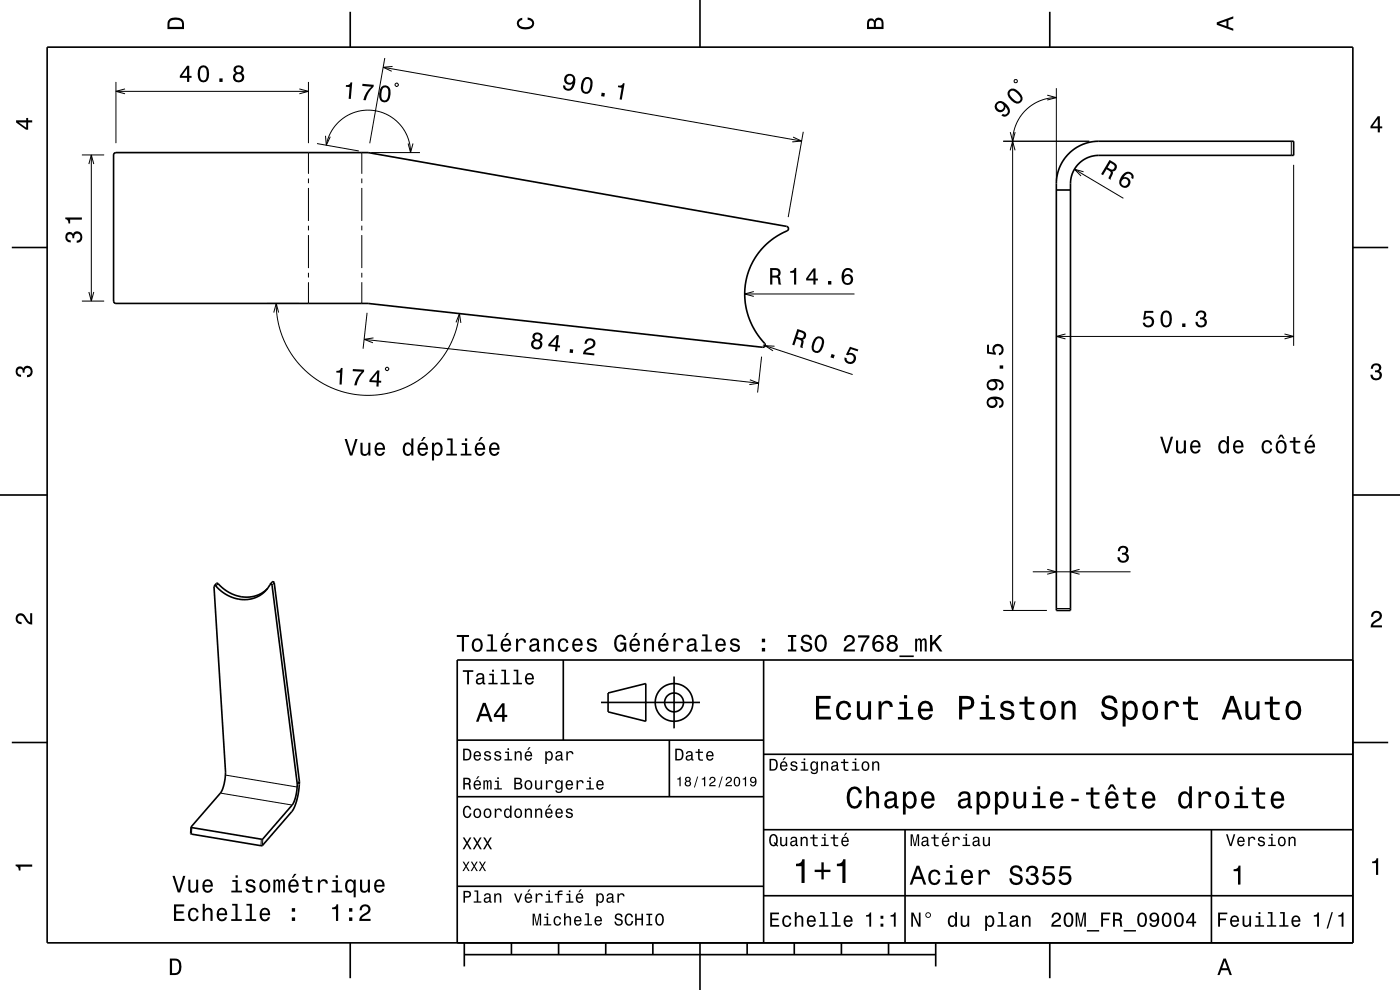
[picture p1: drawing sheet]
<svg xmlns="http://www.w3.org/2000/svg" width="297mm" height="210mm" viewBox="0 0 297 210" stroke-linecap="round" stroke-linejoin="round" font-family="sans-serif">
<g fill="none" stroke="#000" stroke-width=".21">
<path d="M24.6 17.4v13M24.6 19.4h40.8M26.5 18.9l-1.9 .5 1.9 .5M63.5 18.9l1.9 .5-1.9 .5M65.4 17.4v13M81.3 14.3l88.8 15.6M81.6 12.3l-3.2 18.1M83.3 14.1l-2 .2 1.8 .8M83.8 17.8l.3-.2h.2l.2 .5-.5 .2zM215.3 16.9l.5 .1-.2 .5-.5-.1zM224.1 18.7v19.6M17.4 32.9h4.7"/>
<path d="M18.9 34.8l.5-1.9 .5 1.9M19.4 32.9v31M65.4 32.4v4.5M65.4 37.9v1M65.4 39.9v7M67.3 30.5l8.8 1.5M69 28.8l.2 2 .9-1.8M69.2 30.8a9 9 0 0 1 9.7-7.4 9 9 0 0 1 8.2 9M76.8 32.4v4.5M76.8 37.9v1M76.8 39.9v7M78.8 32.4h10.3"/>
<path d="M86.6 30.4l.5 2 .5-2M168.2 29.1l1.9 .8-2 .2M170.4 28l-3.2 18.1M212.8 30h18.3M214.3 31.9l.5-1.9 .5 1.9M214.3 28l.5 2 .6-2M214.8 30v99.5M222.2 20.2l1.9 .5-1.9 .5M224.1 20.7a9.3 9.3 0 0 0-9.3 9.3M227.9 35.9l10.4 6.2M229.9 36.4l-2-.5 1.4 1.4M273.9 30v3"/>
<path d="M274.4 35v38.4M65.4 47.9v1M65.4 49.9v7M65.4 57.9v1M65.4 59.9v4.5M76.8 47.9v1M76.8 49.9v7M76.8 57.9v1M76.8 59.9v4.5M17.4 63.9h4.7M18.9 61.9l.5 2 .5-2M56.6 64.4h6.8"/>
<path d="M58.1 66.3l.5-1.9 .5 1.9M58.6 64.4l.3 3.4 1 3.7 1.9 3.5 2.3 2.9 2.6 2.3 3 1.8 3.6 1.3 3.7 .5 3.7-.1 3.4-.8 3.7-1.6 2.8-2 2.7-2.7 2-3.1 1.4-3.5 .8-3.5M77.2 72l83.7 9.3M77.9 66.4l-.9 7.6M79.2 71.7l-2 .3 1.9 .7M81.8 78.1l.5-.2 .2 .5-.5 .2zM96.7 68.4l.8-1.9 .3 2M158 62.4h23.3M159.9 61.8l-1.9 .6 1.9 .5M161.6 75.7l-.9 7.6M161.8 73.2l19.1 6.3M164.3 73.4l-2-.1 1.7 1.1"/>
<path d="M224.1 71.4h50.3M226 70.8l-1.9 .6 1.9 .5M272.5 70.8l1.9 .6-1.9 .5M159.1 80.6l1.8 .7-1.9 .3M46.3 123.8l-.5 .5M58.2 123.6l-.5 .5M212.8 129.5h9.3M214.3 127.6l.5 1.9 .5-1.9M219.1 121.3h20.7M222.2 120.8l1.9 .5-1.9 .5M224.1 129.1h3M229 120.8l-1.9 .5 1.9 .5"/>
<path d="M40.7 175.6l-.1 1.3M46.8 168.2l15.2 2.6M47.8 164.4l15.2 2.5M55.4 178v1.4M55.7 178v1.3"/>
</g>
<g fill="none" stroke="#000" stroke-width=".35">
<path d="M10 10h277v190h-277zM74.3 2.5v7.5M148.5 0v10M222.7 2.5v7.5M24.2 32.6l.4-.2h53.5l88.8 15.6a.54 .54 0 0 1 .4 .6 .54 .54 0 0 1-.5 .5l-3 1.7-2.4 2.3-1 1.3-1 1.7-1 2.9-.3 1.9-.1 1.7 .4 3.3 1.2 3.2 1.9 2.9a1.42 1.42 0 0 1 .7 1.5l-.4 .2-83.7-9.3h-53.6l-.3-.3-.1-.2zM226.6 32.7a9 9 0 0 1 6.5-2.7h41.3v3h-41.3a6 6 0 0 0-6 6v90.5h-3v-90.5a9 9 0 0 1 2.5-6.3zM2.5 52.5h7.5M224.1 40.3h3M287 52.5h7.5M0 105h10M287 105h10M45.4 124.3l.7-.6a7.9 7.9 0 0 0 9 2.4l1.6-1.2"/>
<path d="M45.4 124.3l2.4 39.5a10.3 10.3 0 0 1-.7 3.9l-6.6 7.7M57.3 124a6.6 6.6 0 0 1-9.8 1.8l-1.3-1.1a.58 .58 0 0 0-.8-.4M57.3 124l.5-.6 .4 .2 5.3 42.2M57.3 124h.3l.1 .1 5.4 42.2M57.3 124h.1M119.5 140v17M162 140v60M287 140h-190v60M2.5 157.5h7.5M97 157h65M127.5 149h21M129 147l8-2v8l-8-2z"/>
<path d="M142 157v12M143 143.5v11M287 157.5h7.5M40.5 175.4v.1M63.1 166.3a10 10 0 0 1-.9 4.1l-6.5 7.6-15.2-2.5M63.5 165.8l-.4 3.4-.4 1.5-.6 1.1-6.5 7.6-15-2.5-.2-.1 .1-1.3M63.5 165.8l-.4 .5M97 169h65M162 176h125M162 160h125M192 176v24M257 176v24"/>
<path d="M97 188h65M162 190h125M74.3 200v7.5M98.5 202.5h100M98.5 200v5M108.5 200v2.5M118.5 200v2.5M128.5 200v2.5M138.5 200v2.5M148.5 200v10M158.5 200v2.5M168.5 200v2.5"/>
<path d="M178.5 200v2.5M188.5 200v2.5M198.5 200v5M222.7 200v7.5"/>
<circle cx="143" cy="149" r="2"/>
<circle cx="143" cy="149" r="4"/>
</g>
<g fill="#000">
<path d="M36 4a2.18 2.18 0 0 0-.5 2.2h3.5v-1.2a1.43 1.43 0 0 0-1.7-1.3zM36.3 4.4a2.15 2.15 0 0 1 2.2 .3l.1 1h-2.6v-1z" fill-rule="evenodd"/>
<path d="M39.7 14l-1.6 2.1v.4h1.6v.9h.4v-.9h.5v-.4h-.5v-2.1zM39.7 14.5v1.6h-1.1zM42.2 14.3a2.67 2.67 0 0 0 .4 3.1 1.14 1.14 0 0 0 1.7-.9 2.31 2.31 0 0 0-.6-2.5l-.6-.1-.5 .1zM42.8 14.4h.7a2.37 2.37 0 0 1 0 2.6h-.7a2.37 2.37 0 0 1 0-2.6zM46.5 16.6v.8h.7v-.8zM49.8 14.1a.84 .84 0 0 0 .2 1.4 1.11 1.11 0 0 0-.4 1.5 1.11 1.11 0 0 0 1.5 .4 1.03 1.03 0 0 0 .7-.9 1.03 1.03 0 0 0-.6-1 .89 .89 0 0 0 .4-1.1 .89 .89 0 0 0-1-.5zM49.9 16.4a.71 .71 0 0 1 1.4 0 .71 .71 0 0 1-1.4 0zM50 14.8a.6 .6 0 0 1 1.2 0 .6 .6 0 0 1-1.2 0z" fill-rule="evenodd"/>
<path d="M109.9 4.2l.9-.4v.4a.7 .7 0 0 0-.7 .5 .7 .7 0 0 0 .3 .8 1.7 1.7 0 0 0 2.5-.5 .9 .9 0 0 0-1-.8v-.5a1.24 1.24 0 0 1 1.4 1.1 1.24 1.24 0 0 1-1 1.4 2.22 2.22 0 0 1-2.5-.7l-.2-.5z" fill-rule="evenodd"/>
<path d="M120.1 15.9a1.15 1.15 0 0 0-.3 1.6 1.15 1.15 0 0 0 1.7 .2 1.02 1.02 0 0 1-1.1 1.1 .55 .55 0 0 1-.5-.6l-.4-.1a1.18 1.18 0 0 0 1 1.1 1.18 1.18 0 0 0 1.3-.9 1.76 1.76 0 0 0-.7-2.6zM120.2 16.8a.74 .74 0 0 1 1.4 0 .74 .74 0 0 1-1.4 0zM123.8 16.6a2.67 2.67 0 0 0-.1 3.1 1.14 1.14 0 0 0 1.8-.6 2.32 2.32 0 0 0-.2-2.6l-.5-.2-.5 .1zM124.1 17a.63 .63 0 0 1 .6-.3 .63 .63 0 0 1 .5 .5 2.74 2.74 0 0 1-.6 2.3l-.7-.1a2.29 2.29 0 0 1 .2-2.4zM127.6 19.7l-.1 .7 .7 .1 .1-.7zM131.1 18.1v.4l.8 .1-.5 2.5 .5 .1 .6-3.5-.3-.1a.77 .77 0 0 1-1.1 .5z" fill-rule="evenodd"/>
<path d="M184.2 4.2l-.3 .7v1.3h3.5v-1.3a.98 .98 0 0 0-.7-1.1 .98 .98 0 0 0-1.2 .6 .84 .84 0 0 0-1.3-.2zM184.5 4.5a.54 .54 0 0 1 .6-.1 .54 .54 0 0 1 .3 .6v.7h-1zM185.9 4.4a.62 .62 0 0 1 .8-.1 .62 .62 0 0 1 .3 .6v.8h-1.2z" fill-rule="evenodd"/>
<path d="M258.1 4.7v.6l3.5 1.2v-.4l-1-.4v-1.4l1-.4v-.4zM258.6 5l1.6-.5v1z" fill-rule="evenodd"/>
<path d="M3.4 25.5v.5l2.1 1.5h.5v-1.5h.8v-.5h-.8v-.5h-.4v.5zM4 26h1.6v1.1z" fill-rule="evenodd"/>
<path d="M73.4 18v.4l.8 .1-.2 2.5h.4l.3-3.5h-.3a.77 .77 0 0 1-1 .5zM76.9 17.8v.4l1.9 .2a5.2 5.2 0 0 0-1.7 2.8l.5 .1a5.2 5.2 0 0 1 1.7-2.9v-.4zM80.9 18.5a2.67 2.67 0 0 0 .1 3.1 1.14 1.14 0 0 0 1.7-.8 2.3 2.3 0 0 0-.4-2.5l-.5-.2-.5 .1zM81.2 18.8a.62 .62 0 0 1 .6-.3 .62 .62 0 0 1 .5 .4 2.73 2.73 0 0 1-.4 2.3h-.7a2.27 2.27 0 0 1 0-2.4z" fill-rule="evenodd"/>
<path d="M211.4 21.8a1.15 1.15 0 0 0 .3 1.9 1.15 1.15 0 0 0 1.6-1.1 1.02 1.02 0 0 1 .3 1.5 .56 .56 0 0 1-.8 0l-.4 .4a1.18 1.18 0 0 0 1.6-.2 1.18 1.18 0 0 0 0-1.6 1.76 1.76 0 0 0-2.6-.9zM211.5 22.6a.75 .75 0 0 1 1.5 0 .75 .75 0 0 1-1.5 0zM214.1 19.1a1.43 1.43 0 0 0 .4 2.1 1.41 1.41 0 0 0 2.1 .5 1.42 1.42 0 0 0-.4-2.2 1.51 1.51 0 0 0-2.1-.4zM214.4 19.4l.3-.2a2.37 2.37 0 0 1 1.8 1.9l-.5 .4a2.37 2.37 0 0 1-1.8-1.8z" fill-rule="evenodd"/>
<path d="M235.4 33.9l-1.8 3 .4 .3 .8-1.3a1.09 1.09 0 0 1 .8 .8l-.4 1.2 .4 .2 .5-1.4-.1-.3a.97 .97 0 0 0 .9-.8 .97 .97 0 0 0-.5-1.1zM235.6 34.5a1.09 1.09 0 0 1 .9 .9 .6 .6 0 0 1-.4 .6 .6 .6 0 0 1-.7-.2l-.4-.3z" fill-rule="evenodd"/>
<path d="M238.3 36.9a1.75 1.75 0 0 0-.3 2.8 1.15 1.15 0 0 0 1.8-.8 1.15 1.15 0 0 0-1.4-1.3 1.03 1.03 0 0 1 1.3-.7 .58 .58 0 0 1 .3 .9l.4 .2a1.18 1.18 0 0 0-.6-1.5 1.18 1.18 0 0 0-1.5 .4zM237.8 38.7a.75 .75 0 0 1 1.5 0 .75 .75 0 0 1-1.5 0z" fill-rule="evenodd"/>
<path d="M292.3 24.7l-1.6 2.1v.4h1.6v.9h.4v-.9h.5v-.4h-.5v-2.1zM292.3 25.2v1.6h-1.1z" fill-rule="evenodd"/>
<path d="M14.1 49.5a1.17 1.17 0 0 0-.2 1.3 1.17 1.17 0 0 0 1.1 .6v-.4a.62 .62 0 0 1-.8-.4 .62 .62 0 0 1 .3-.8 .62 .62 0 0 1 .8 .3l.1 .4h.4a.72 .72 0 0 1 .4-.9 .72 .72 0 0 1 .9 .5 .72 .72 0 0 1-.5 .9h-.3v.5a1.18 1.18 0 0 0 1.2-1.5 1.18 1.18 0 0 0-1.9-.6l-.1 .2a.86 .86 0 0 0-1.4-.1zM13.9 46.1v.4a.77 .77 0 0 1 .6 .9h.4v-.8h2.5v-.5z" fill-rule="evenodd"/>
<path d="M113.3 70.7a.84 .84 0 0 0 0 1.4 1.11 1.11 0 0 0-.6 1.5 1.11 1.11 0 0 0 1.6 .5 1.03 1.03 0 0 0 .7-.8 1.03 1.03 0 0 0-.4-1.1 .88 .88 0 0 0 .5-1 .88 .88 0 0 0-1-.7zM113.1 73.1a.71 .71 0 0 1 1.4 0 .71 .71 0 0 1-1.4 0zM113.4 71.5a.6 .6 0 0 1 1.2 0 .6 .6 0 0 1-1.2 0zM118.1 71.1l-1.8 1.9v.4l1.5 .2-.1 .9h.5l.1-.8h.5v-.4h-.5l.3-2.2zM118 71.6l-.1 1.6-1.1-.1zM120.9 74.1l-.1 .7 .7 .1 .1-.8zM124.4 72l-.4 .9h.4a.71 .71 0 0 1 .7-.7 .71 .71 0 0 1 .7 .6 .71 .71 0 0 1-.5 .8 1.79 1.79 0 0 0-1.6 1.5l2.4 .3v-.4l-1.9-.2a2.24 2.24 0 0 1 1.6-1 1.13 1.13 0 0 0 .3-1.7 1.13 1.13 0 0 0-1.7-.1z" fill-rule="evenodd"/>
<path d="M163.4 56.9v3.5h.4v-1.5a.85 .85 0 0 1 1.3 .5l.1 1h.5l-.3-1.5-.3-.3a.97 .97 0 0 0 .5-1.1 .97 .97 0 0 0-1.1-.6zM163.8 57.3a1.09 1.09 0 0 1 1.3 .3 .6 .6 0 0 1-.1 .6 .6 .6 0 0 1-.6 .3h-.6z" fill-rule="evenodd"/>
<path d="M169.2 69.8l-1.1 3.3 .4 .2 .5-1.4a1.08 1.08 0 0 1 1 .6l-.2 1.2 .5 .2 .2-1.5-.2-.4a.97 .97 0 0 0 .7-.9 .97 .97 0 0 0-.7-.9zM169.5 70.3a1.09 1.09 0 0 1 1 .7 .6 .6 0 0 1-.2 .6 .6 .6 0 0 1-.7 0l-.5-.1z" fill-rule="evenodd"/>
<path d="M167.6 57.5v.4h.9v2.5h.4v-3.6h-.3a.77 .77 0 0 1-1 .7zM172.6 56.9l-1.6 2.1v.5h1.6v.9h.4v-.9h.5v-.4h-.5v-2.2zM172.6 57.5v1.6h-1.2zM175.7 59.6v.8h.7v-.8zM179.1 57.1l-.5 .9a1.75 1.75 0 0 0 1.2 2.5 1.15 1.15 0 0 0 1.1-1.6 1.15 1.15 0 0 0-1.9-.4 1.03 1.03 0 0 1 .9-1.3 .58 .58 0 0 1 .6 .6h.5a1.11 1.11 0 0 0-.8-.9 1.11 1.11 0 0 0-1.1 .2zM179 59.3a.75 .75 0 0 1 1.5 0 .75 .75 0 0 1-1.5 0z" fill-rule="evenodd"/>
<path d="M173.1 71.5a2.68 2.68 0 0 0-.6 3.1 1.14 1.14 0 0 0 1.8-.4 2.3 2.3 0 0 0 .2-2.5l-.4-.3-.6-.1zM173.3 71.9a.63 .63 0 0 1 .6-.1 .63 .63 0 0 1 .5 .5 2.75 2.75 0 0 1-1 2.2l-.6-.2a2.29 2.29 0 0 1 .5-2.4zM176.4 75.1l-.2 .7 .6 .2 .3-.7zM180.3 73.6l-.8 1.6 .3 .2a.8 .8 0 0 1 1.3 .1 .8 .8 0 0 1-.5 1.2 .8 .8 0 0 1-1-.7l-.4-.2a1.21 1.21 0 0 0 1.1 1.5 1.21 1.21 0 0 0 1.3-1.3 1.21 1.21 0 0 0-1.5-1.1l.4-.8 1.5 .4 .1-.4z" fill-rule="evenodd"/>
<path d="M242.8 65.9l-.3 1.9h.4a.79 .79 0 0 1 1.2-.2 .79 .79 0 0 1 0 1.2 .79 .79 0 0 1-1.1-.1l-.1-.2h-.5a1.21 1.21 0 0 0 1.5 1 1.21 1.21 0 0 0 .8-1.6 1.21 1.21 0 0 0-1.7-.6l.1-.9h1.6v-.5zM246.5 66.3a2.67 2.67 0 0 0 .4 3.1 1.14 1.14 0 0 0 1.6-1 2.31 2.31 0 0 0-.6-2.4l-.5-.2-.5 .2zM247.1 66.4h.6a2.37 2.37 0 0 1 0 2.6h-.6a2.37 2.37 0 0 1 0-2.6zM250.8 68.6v.8h.7v-.8zM254 66.1l-.3 .9h.4a.62 .62 0 0 1 .4-.8 .62 .62 0 0 1 .8 .3 .62 .62 0 0 1-.3 .8h-.4v.4a.72 .72 0 0 1 .9 .5 .72 .72 0 0 1-.5 .9 .72 .72 0 0 1-.9-.5v-.3h-.5a1.18 1.18 0 0 0 1.5 1.2 1.18 1.18 0 0 0 .6-1.9l-.2-.1a.9 .9 0 0 0 .3-1.1 .9 .9 0 0 0-1-.6z" fill-rule="evenodd"/>
<path d="M291.1 77.4a1.08 1.08 0 0 1 1.4-.2 1.08 1.08 0 0 1 .4 1.2l-.3 .3a1.06 1.06 0 0 1 .5 1.3 1.06 1.06 0 0 1-1.2 .7 1.1 1.1 0 0 1-1.2-1.2h.5a.71 .71 0 0 0 1 .8 .71 .71 0 0 0 .1-1.3h-.6v-.4a.61 .61 0 0 0 .8-.3 .61 .61 0 0 0-.2-.8 .61 .61 0 0 0-.9 .2l-.1 .5h-.5z" fill-rule="evenodd"/>
<path d="M3.6 78a.86 .86 0 0 1 1.4 .2 1.06 1.06 0 0 1 1.2-.6 1.06 1.06 0 0 1 .7 1.2 1.1 1.1 0 0 1-1.2 1.2v-.4a.71 .71 0 0 0 .8-1 .71 .71 0 0 0-1.3-.1v.6h-.4a.61 .61 0 0 0-.3-.8 .61 .61 0 0 0-.8 .2 .61 .61 0 0 0 .2 .8l.6 .2v.4a1.15 1.15 0 0 1-1.2-.6 1.15 1.15 0 0 1 .3-1.3z" fill-rule="evenodd"/>
<path d="M71.4 78.7l-.1 .3 .9 .1-.2 2.5h.5l.2-3.5-.4-.1a.77 .77 0 0 1-.9 .7zM74.9 78.3l-.1 .4 1.9 .1a5.2 5.2 0 0 0-1.6 2.9l.6 .1a5.2 5.2 0 0 1 1.5-3l.1-.4zM80 78.6l-1.6 2v.4l1.5 .1v.9h.4l.1-.9 .4 .1 .1-.4-.5-.1 .1-2.1zM80 79.2l-.1 1.5h-1.1z" fill-rule="evenodd"/>
<path d="M73.1 93.1l1.1 3.5h.5l1.2-3.5h-.5l-.9 3-.9-3zM76.5 93.9v1.8a.89 .89 0 0 0 .6 1 .89 .89 0 0 0 1.1-.5v.4h.4v-2.7h-.5v1.6a.65 .65 0 0 1-.4 .8 .65 .65 0 0 1-.8-.3v-2.1zM79.8 94.2a1.54 1.54 0 0 0 .7 2.5 1.07 1.07 0 0 0 1.1-.9h-.4l-.2 .4-.4 .1a.76 .76 0 0 1-.7-.9h1.8a1.17 1.17 0 0 0-.5-1.4 1.17 1.17 0 0 0-1.4 .2zM80.1 94.4a.66 .66 0 0 1 .8-.1 .66 .66 0 0 1 .3 .7h-1.3zM85.7 94.2a1.58 1.58 0 0 0 .8 2.5l.4-.1 .4-.4v.4h.4v-3.6h-.4v1.3a.9 .9 0 0 0-1.6-.1zM86.1 94.5a.62 .62 0 0 1 .7-.3 .62 .62 0 0 1 .4 .6 1.12 1.12 0 0 1-.6 1.5 1.19 1.19 0 0 1-.5-1.8zM89.8 92.7l-.5 .8h.3l.7-.8zM88.9 94.2a1.54 1.54 0 0 0 .8 2.5 1.07 1.07 0 0 0 1-.9h-.4l-.2 .4-.4 .1a.76 .76 0 0 1-.7-.9h1.8a1.16 1.16 0 0 0-.5-1.4 1.16 1.16 0 0 0-1.4 .2zM89.2 94.4a.66 .66 0 0 1 .8-.1 .66 .66 0 0 1 .3 .7h-1.3zM91.6 93.9v3.8h.5v-1.5a.93 .93 0 0 0 1 .5 .93 .93 0 0 0 .7-.8 1.5 1.5 0 0 0-.9-2.1l-.5 .1-.3 .4v-.4zM92.3 94.5a.63 .63 0 0 1 .7-.3 .63 .63 0 0 1 .4 .6 1.13 1.13 0 0 1-.6 1.5 1.19 1.19 0 0 1-.5-1.8zM94.9 93v.4h.7v2.9h-.9v.3h2.2v-.3h-.9v-3.3zM98 94v.4h.7v1.9h-1v.3h2.3v-.3h-.9v-2.3zM98.6 93v.5h.5v-.5zM102 92.7l-.5 .8h.3l.7-.8zM101 94.2a1.55 1.55 0 0 0 .8 2.5 1.07 1.07 0 0 0 1.1-.9h-.4l-.3 .4-.3 .1a.76 .76 0 0 1-.7-.9h1.7a1.17 1.17 0 0 0-.5-1.4 1.17 1.17 0 0 0-1.4 .2zM101.4 94.4a.66 .66 0 0 1 .7-.1 .66 .66 0 0 1 .4 .7h-1.3zM104 94.2a1.54 1.54 0 0 0 .8 2.5 1.07 1.07 0 0 0 1.1-.9h-.4l-.2 .4-.4 .1a.76 .76 0 0 1-.7-.9h1.8a1.16 1.16 0 0 0-.5-1.4 1.16 1.16 0 0 0-1.5 .2zM104.4 94.4a.66 .66 0 0 1 .8-.1 .66 .66 0 0 1 .3 .7h-1.3z" fill-rule="evenodd"/>
<path d="M209.7 84.4a1.18 1.18 0 0 0-.3 1.6 1.18 1.18 0 0 0 1.5 .5 1.18 1.18 0 0 0 .6-1.5l-.3-.4a1.02 1.02 0 0 1 1.3 .8 .56 .56 0 0 1-.5 .7v.4a1.18 1.18 0 0 0 .9-1.2 1.18 1.18 0 0 0-1.1-1.1 2.87 2.87 0 0 0-2.1 .2zM209.7 85.3a.75 .75 0 0 1 1.5 0 .75 .75 0 0 1-1.5 0zM209.7 80.7a1.18 1.18 0 0 0-.3 1.6 1.18 1.18 0 0 0 1.5 .4 1.18 1.18 0 0 0 .6-1.5l-.3-.3a1.02 1.02 0 0 1 1.3 .8 .56 .56 0 0 1-.5 .6v.5a1.18 1.18 0 0 0 .9-1.2 1.18 1.18 0 0 0-1.1-1.1 2.87 2.87 0 0 0-2.1 .2zM209.7 81.6a.75 .75 0 0 1 1.5 0 .75 .75 0 0 1-1.5 0zM212.1 77.5v.7h.7v-.7zM209.4 73.1v1.9l1.9 .3v-.4a.8 .8 0 0 1-.3-1.3 .8 .8 0 0 1 1.3 .1 .8 .8 0 0 1-.4 1.2v.5a1.21 1.21 0 0 0 1.1-1.5 1.21 1.21 0 0 0-1.7-.8 1.21 1.21 0 0 0-.6 1.7l-.9-.1v-1.6z" fill-rule="evenodd"/>
<path d="M246.1 92.6l1.2 3.5h.5l1.1-3.5h-.5l-.9 3-.9-3zM249.5 93.4v1.8a.89 .89 0 0 0 .6 1 .89 .89 0 0 0 1.1-.5v.4h.4v-2.7h-.5v1.6a.65 .65 0 0 1-.3 .8 .65 .65 0 0 1-.9-.3v-2.1zM252.8 93.7a1.54 1.54 0 0 0 .8 2.5 1.06 1.06 0 0 0 1-.8h-.4l-.2 .3-.4 .1a.75 .75 0 0 1-.7-.9h1.8a1.17 1.17 0 0 0-.5-1.4 1.17 1.17 0 0 0-1.4 .2zM253.1 93.9a.66 .66 0 0 1 .8-.1 .66 .66 0 0 1 .3 .7h-1.3zM258.7 93.7a1.57 1.57 0 0 0 .8 2.5l.4-.1 .4-.4v.4h.4v-3.6h-.4v1.3a.89 .89 0 0 0-1.6-.1zM259.1 94a.62 .62 0 0 1 .7-.2 .62 .62 0 0 1 .4 .5 1.11 1.11 0 0 1-.6 1.5 1.19 1.19 0 0 1-.5-1.8zM261.9 93.7a1.54 1.54 0 0 0 .8 2.5 1.06 1.06 0 0 0 1.1-.8h-.5l-.2 .3-.4 .1a.76 .76 0 0 1-.7-.9h1.8a1.17 1.17 0 0 0-.5-1.4 1.17 1.17 0 0 0-1.4 .2zM262.2 93.9a.66 .66 0 0 1 .8-.1 .66 .66 0 0 1 .3 .7h-1.3zM267.9 93.7a1.53 1.53 0 0 0 .9 2.5 1.05 1.05 0 0 0 1.1-1h-.4a.67 .67 0 0 1-.7 .6 .67 .67 0 0 1-.7-.6 1.12 1.12 0 0 1 .7-1.5 .6 .6 0 0 1 .6 .6h.5a1.09 1.09 0 0 0-.8-.9 1.09 1.09 0 0 0-1.2 .3zM271.6 92.2l-.5 .9h.3l.4-.6 .4 .6h.3l-.5-.9zM270.9 93.7a1.53 1.53 0 0 0 .9 2.5 1.48 1.48 0 0 0 1.2-1.4 1.48 1.48 0 0 0-1.2-1.5l-.5 .1zM271.3 94a.67 .67 0 0 1 .7-.2 .67 .67 0 0 1 .5 .5 1.11 1.11 0 0 1-.7 1.5 1.17 1.17 0 0 1-.5-1.8zM274.4 92.7v.8h-.8v.4h.8v1.8a1.04 1.04 0 0 0 1.4 .5v-.4a.68 .68 0 0 1-1-.3v-1.6h1v-.4h-1v-.8zM278 92.2l-.5 .9h.3l.7-.9zM277.1 93.7a1.54 1.54 0 0 0 .7 2.5 1.06 1.06 0 0 0 1.1-.8h-.4l-.2 .3-.4 .1a.76 .76 0 0 1-.7-.9h1.8a1.17 1.17 0 0 0-.5-1.4 1.17 1.17 0 0 0-1.4 .2zM277.4 93.9a.66 .66 0 0 1 .8-.1 .66 .66 0 0 1 .3 .7h-1.3z" fill-rule="evenodd"/>
<path d="M237.4 116.1a1.08 1.08 0 0 1 1.4-.2 1.08 1.08 0 0 1 .5 1.2l-.4 .3a1.06 1.06 0 0 1 .5 1.3 1.06 1.06 0 0 1-1.2 .7 1.1 1.1 0 0 1-1.1-1.2h.4a.71 .71 0 0 0 1 .8 .71 .71 0 0 0 .1-1.3h-.6v-.4a.61 .61 0 0 0 .8-.3 .61 .61 0 0 0-.2-.8 .61 .61 0 0 0-.8 .2l-.2 .5h-.5z" fill-rule="evenodd"/>
<path d="M3.6 130.4a1.22 1.22 0 0 1 2 .7l.4 .6 .4 .3v-1.9h.4v2.4a1.8 1.8 0 0 1-1.7-1.4 .71 .71 0 0 0-.9-.5 .71 .71 0 0 0-.5 .8 .71 .71 0 0 0 .9 .5v.5a1.18 1.18 0 0 1-1.2-.7 1.18 1.18 0 0 1 .2-1.3z" fill-rule="evenodd"/>
<path d="M96.9 134.7v.4h1.1v3.1h.4v-3.1h1.1v-.4zM100.4 135.8a1.53 1.53 0 0 0 .8 2.5 1.48 1.48 0 0 0 1.2-1.5 1.48 1.48 0 0 0-1.2-1.4l-.5 .1zM100.7 136.1a.67 .67 0 0 1 .7-.3 .67 .67 0 0 1 .5 .6 1.11 1.11 0 0 1-.7 1.5 1.17 1.17 0 0 1-.5-1.8zM103.4 134.6v.3h.7v2.9h-.9v.4h2.3v-.4h-.9v-3.2zM107.5 134.3l-.5 .8h.3l.7-.8zM106.5 135.8a1.55 1.55 0 0 0 .8 2.5 1.07 1.07 0 0 0 1.1-.9h-.4l-.3 .4-.3 .1a.76 .76 0 0 1-.7-.9h1.7a1.17 1.17 0 0 0-.5-1.4 1.17 1.17 0 0 0-1.4 .2zM106.9 136a.66 .66 0 0 1 .7-.1 .66 .66 0 0 1 .4 .7h-1.3zM109.5 135.5v2.7h.4v-1.6a.66 .66 0 0 1 .4-.7 .66 .66 0 0 1 .8 .2v.2h.5a.89 .89 0 0 0-.7-.9 .89 .89 0 0 0-1 .5v-.4zM112.6 135.6l-.2 .7h.4a.55 .55 0 0 1 .6-.6 .55 .55 0 0 1 .4 .8l-.2 .1a1 1 0 0 0-1 .2 1 1 0 0 0-.3 1 .93 .93 0 0 0 1.7 0l.1 .3 .5 .1v-.3l-.2-.1-.1-.2v-1.4a1.02 1.02 0 0 0-.6-.8 1.02 1.02 0 0 0-1.1 .2zM112.8 137.1l1.1-.3a.77 .77 0 0 1-.2 .9 .77 .77 0 0 1-.9 .1l-.1-.4zM115.4 135.5v2.7h.4v-1.6a.63 .63 0 0 1 .6-.8 .63 .63 0 0 1 .6 .7v1.7h.5v-1.8a.89 .89 0 0 0-.6-1 .89 .89 0 0 0-1.1 .5v-.4zM118.6 135.8a1.53 1.53 0 0 0 .9 2.5 1.07 1.07 0 0 0 1.1-1.1h-.4a.67 .67 0 0 1-.7 .7 .67 .67 0 0 1-.7-.6 1.11 1.11 0 0 1 .7-1.5 .59 .59 0 0 1 .6 .6h.5a1.09 1.09 0 0 0-.8-1 1.09 1.09 0 0 0-1.2 .4zM121.7 135.8a1.55 1.55 0 0 0 .8 2.5 1.07 1.07 0 0 0 1.1-.9h-.5l-.2 .4-.4 .1a.76 .76 0 0 1-.7-.9h1.8a1.17 1.17 0 0 0-.5-1.4 1.17 1.17 0 0 0-1.4 .2zM122 136a.66 .66 0 0 1 .8-.1 .66 .66 0 0 1 .4 .7h-1.4zM124.8 135.6a.75 .75 0 0 0-.2 .9 .75 .75 0 0 0 .7 .4l.9 .4a.63 .63 0 0 1-.7 .6 .63 .63 0 0 1-.6-.5h-.4a1.07 1.07 0 0 0 1.2 .9 1.07 1.07 0 0 0 .9-1.2l-.4-.4-1.1-.3a.54 .54 0 0 1 .4-.7 .54 .54 0 0 1 .6 .5h.4a1.03 1.03 0 0 0-.7-.8 1.03 1.03 0 0 0-1 .2zM130.6 135.1a2.42 2.42 0 0 0 .5 3.1 1.11 1.11 0 0 0 1.4-.5l.1 .5h.3v-1.9h-1.3v.4l.8 .1a.85 .85 0 0 1-1.1 1 2.03 2.03 0 0 1 0-2.7 .71 .71 0 0 1 1 .6h.5a1.2 1.2 0 0 0-.8-1.1 1.2 1.2 0 0 0-1.4 .5zM134.8 134.3l-.5 .8h.3l.7-.8zM133.8 135.8a1.54 1.54 0 0 0 .8 2.5 1.06 1.06 0 0 0 1.1-.9h-.4l-.2 .4-.4 .1a.76 .76 0 0 1-.7-.9h1.8a1.16 1.16 0 0 0-.5-1.4 1.16 1.16 0 0 0-1.5 .2zM134.2 136a.66 .66 0 0 1 .8-.1 .66 .66 0 0 1 .3 .7h-1.3zM136.6 135.5v2.7h.5v-1.6a.63 .63 0 0 1 .5-.8 .63 .63 0 0 1 .7 .7v1.7h.4v-1.8a.89 .89 0 0 0-.6-1 .89 .89 0 0 0-1 .5v-.4zM140.9 134.3l-.5 .8h.3l.7-.8zM139.9 135.8a1.54 1.54 0 0 0 .8 2.5 1.07 1.07 0 0 0 1.1-.9h-.5l-.2 .4-.3 .1a.76 .76 0 0 1-.7-.9h1.7a1.17 1.17 0 0 0-.5-1.4 1.17 1.17 0 0 0-1.4 .2zM140.3 136a.66 .66 0 0 1 .7-.1 .66 .66 0 0 1 .4 .7h-1.3zM142.9 135.5v2.7h.4v-1.6a.66 .66 0 0 1 .4-.7 .66 .66 0 0 1 .8 .2v.2h.5a.89 .89 0 0 0-.7-.9 .89 .89 0 0 0-1 .5v-.4zM146 135.6l-.2 .7h.4a.55 .55 0 0 1 .6-.6 .55 .55 0 0 1 .4 .8l-.2 .1a1 1 0 0 0-1 .2 1 1 0 0 0-.3 1 .93 .93 0 0 0 1.7 0l.1 .3 .5 .1v-.3l-.2-.1-.1-1.6a1.02 1.02 0 0 0-.6-.8 1.02 1.02 0 0 0-1.1 .2zM146.2 137.1l1.1-.3a.77 .77 0 0 1-.2 .9 .77 .77 0 0 1-.9 .1zM149 134.6v.3h.7v2.9h-1v.4h2.3v-.4h-.9v-3.2zM152 135.8a1.55 1.55 0 0 0 .8 2.5 1.07 1.07 0 0 0 1.1-.9h-.4l-.2 .4-.4 .1a.76 .76 0 0 1-.7-.9h1.8a1.17 1.17 0 0 0-.5-1.4 1.17 1.17 0 0 0-1.5 .2zM152.4 136a.66 .66 0 0 1 .8-.1 .66 .66 0 0 1 .3 .7h-1.3zM155.1 135.6a.75 .75 0 0 0-.2 .9 .75 .75 0 0 0 .7 .4l.9 .4a.63 .63 0 0 1-.6 .6 .63 .63 0 0 1-.7-.5h-.4a1.07 1.07 0 0 0 1.2 .9 1.07 1.07 0 0 0 .9-1.2l-.4-.4-1.1-.3a.54 .54 0 0 1 .4-.7 .54 .54 0 0 1 .7 .5h.4a1.03 1.03 0 0 0-.7-.9 1.03 1.03 0 0 0-1.1 .3zM161.6 137.4v.8h.7v-.8zM161.6 135.5v.7h.7v-.7zM167.2 134.7v.4h.6v2.7h-.6v.4h1.7v-.4h-.6v-2.7h.6v-.4zM170.2 134.9a.96 .96 0 0 0-.2 1.1 .96 .96 0 0 0 .9 .6 .77 .77 0 0 1 .9 .9 .84 .84 0 0 1-.9 .3 .84 .84 0 0 1-.6-.8h-.5a1.21 1.21 0 0 0 1.5 1.3 1.21 1.21 0 0 0 .7-1.8l-.8-.3a.71 .71 0 0 1-.8-.6 .7 .7 0 0 1 .8-.6 .7 .7 0 0 1 .6 .7h.4a1.16 1.16 0 0 0-.7-1.1 1.16 1.16 0 0 0-1.3 .3zM173.2 135.1a2.52 2.52 0 0 0 .4 3.1 1.21 1.21 0 0 0 1.7-1 1.93 1.93 0 0 0-.9-2.6l-.8 .1zM173.8 135.1l.3-.1a1.7 1.7 0 0 1 .3 2.8l-.3 .1a1.12 1.12 0 0 1-.8-1.5l.1-.6zM179.3 135l-.3 .9h.5a.71 .71 0 0 1 .5-.8 .71 .71 0 0 1 .9 .5 .71 .71 0 0 1-.5 .9 1.79 1.79 0 0 0-1.4 1.7h2.4v-.4h-1.9a2.22 2.22 0 0 1 1.4-1.2 1.13 1.13 0 0 0 .1-1.7 1.13 1.13 0 0 0-1.7 .1zM182 134.8v.4h2a5.2 5.2 0 0 0-1.5 3h.5a5.2 5.2 0 0 1 1.4-3v-.4zM185.6 135a2.39 2.39 0 0 0 .2 3.2 1.16 1.16 0 0 0 1.5-.3 1.16 1.16 0 0 0-.2-1.6 1.16 1.16 0 0 0-1.6 0 1.02 1.02 0 0 1 .9-1.2 .58 .58 0 0 1 .6 .5h.5a1.11 1.11 0 0 0-.8-.9 1.11 1.11 0 0 0-1.1 .3zM185.5 137.1a.75 .75 0 0 1 1.5 0 .75 .75 0 0 1-1.5 0zM188.5 134.9a.83 .83 0 0 0 .2 1.4 1.11 1.11 0 0 0-.5 1.6 1.11 1.11 0 0 0 1.6 .3 1.03 1.03 0 0 0 .7-.9 1.03 1.03 0 0 0-.6-1 .89 .89 0 0 0 .4-1.1 .89 .89 0 0 0-1-.5zM188.6 137.2a.71 .71 0 0 1 1.4 0 .71 .71 0 0 1-1.4 0zM188.7 135.6a.6 .6 0 0 1 1.2 0 .6 .6 0 0 1-1.2 0zM190.8 139v.4h3v-.4zM194.1 135.5v2.7h.4v-1.8l.3-.6h.2l.2 .3v2.1h.4v-2.1l.3-.3 .2 .1 .1 .4v1.9h.4v-1.9a.69 .69 0 0 0-.5-.9l-.6 .4-.2-.3-.3-.1-.5 .4v-.3zM197.3 134.7v3.5h.5v-1.3l.4-.4 1.2 1.7h.5l-1.4-2 1.4-1.5h-.6l-1.5 1.6v-1.6z" fill-rule="evenodd"/>
<path d="M291.2 129.9a1.18 1.18 0 0 1 1.9 .3 1.18 1.18 0 0 1-1 1.7l-.5 .3-.3 .5h1.9v.4h-2.4a1.8 1.8 0 0 1 1.4-1.8 .71 .71 0 0 0 .5-.8 .71 .71 0 0 0-.9-.5 .71 .71 0 0 0-.5 .8h-.4z" fill-rule="evenodd"/>
<path d="M98.2 158.8v2.5h.9a1.37 1.37 0 0 0 .7-2.2 1.56 1.56 0 0 0-1.6-.3zM98.6 159.1a.98 .98 0 0 1 1.1 .7 .98 .98 0 0 1-.6 1.2h-.5zM100.7 159.6a1.04 1.04 0 0 0-.2 1.2 1.04 1.04 0 0 0 1 .5l.5-.5h-.3l-.4 .3a.54 .54 0 0 1-.5-.7h1.3a.83 .83 0 0 0-.4-.9 .83 .83 0 0 0-1 .1zM100.9 159.7l.2-.1a.47 .47 0 0 1 .5 .1 .47 .47 0 0 1 .1 .5h-.9zM102.9 159.5l-.2 .1a.69 .69 0 0 0 .9 .9l.2 .1a.43 .43 0 0 1-.4 .5 .43 .43 0 0 1-.4-.4h-.3a.74 .74 0 0 0 .9 .7 .74 .74 0 0 0 .5-1l-1-.4a.38 .38 0 0 1 .3-.5 .38 .38 0 0 1 .4 .4h.3a.78 .78 0 0 0-1.2-.4zM105.1 159.5l-.2 .1a.69 .69 0 0 0 .9 .9l.2 .1a.43 .43 0 0 1-.4 .5 .43 .43 0 0 1-.5-.4h-.3a.74 .74 0 0 0 .9 .7 .74 .74 0 0 0 .5-1l-.9-.4a.38 .38 0 0 1 .3-.5 .38 .38 0 0 1 .4 .4h.3a.77 .77 0 0 0-1.2-.4zM107.2 159.4v.3h.5v1.3h-.7v.3h1.6v-.3h-.6v-1.6zM107.7 158.7v.4h.3v-.4zM109.2 159.4v1.9h.3v-1.1a.45 .45 0 0 1 .4-.6 .45 .45 0 0 1 .5 .5v1.2h.3v-1.3a.63 .63 0 0 0-.5-.7 .63 .63 0 0 0-.7 .4v-.3zM112.2 158.5l-.4 .6h.3l.5-.6zM111.5 159.6a1.04 1.04 0 0 0-.2 1.2 1.04 1.04 0 0 0 1.1 .5l.5-.5h-.3l-.5 .3a.54 .54 0 0 1-.5-.7h1.3a.83 .83 0 0 0-.4-.9 .83 .83 0 0 0-1 .1zM111.8 159.7l.1-.1a.48 .48 0 0 1 .5 .1 .48 .48 0 0 1 .2 .5h-1zM115.7 159.4v2.7h.3v-1.1a.66 .66 0 0 0 .7 .4 .66 .66 0 0 0 .5-.6 .91 .91 0 0 0 0-1.1 .91 .91 0 0 0-1-.3l-.2 .3v-.3zM116.1 159.8a.45 .45 0 0 1 .5-.2 .45 .45 0 0 1 .3 .4 .65 .65 0 0 1 .1 .8 .65 .65 0 0 1-.7 .2 .98 .98 0 0 1-.2-1.2zM118.1 159.5l-.2 .4h.3a.39 .39 0 0 1 .4-.3 .39 .39 0 0 1 .3 .5h-.1a.65 .65 0 0 0-1 .4 .65 .65 0 0 0 .6 .9l.6-.3 .1 .2h.4v-.2l-.2-.1v-1.1a.72 .72 0 0 0-.5-.6 .72 .72 0 0 0-.7 .2zM118.2 160.6l.8-.3a.55 .55 0 0 1-.2 .7 .55 .55 0 0 1-.6 0zM120.1 159.4v1.9h.4v-1.1a.47 .47 0 0 1 .2-.6 .47 .47 0 0 1 .6 .2v.2h.4a.64 .64 0 0 0-.5-.7 .64 .64 0 0 0-.8 .4v-.3z" fill-rule="evenodd"/>
<path d="M98.2 142.2v.3h.9v2.7h.4v-2.7h.9v-.3zM101.3 143l-.3 .5h.4a.47 .47 0 0 1 .5-.4 .47 .47 0 0 1 .4 .6l-.2 .1a.84 .84 0 0 0-1 .2 .84 .84 0 0 0 0 1.1 .9 .9 0 0 0 1.3-.2l.1 .2 .5 .1v-.3l-.3-.1v-1.3a.87 .87 0 0 0-.6-.7 .87 .87 0 0 0-.8 .2zM101.4 144.3l.9-.3a.66 .66 0 0 1-.1 .7 .66 .66 0 0 1-.8 .1zM103.8 142.9v.3h.6v1.6h-.8v.4h2v-.4h-.8v-1.9zM104.4 142.1v.4h.4v-.4zM106.4 142.1v.3h.6v2.4h-.8v.4h1.9v-.4h-.7v-2.7zM109 142.1v.3h.6v2.4h-.8v.4h1.9v-.4h-.7v-2.7zM111.6 143.1a1.32 1.32 0 0 0 .7 2.1 .9 .9 0 0 0 .9-.7h-.3l-.2 .3-.4 .1a.65 .65 0 0 1-.6-.8h1.6a1 1 0 0 0-.4-1.2 1 1 0 0 0-1.3 .2zM111.9 143.3a.57 .57 0 0 1 .7-.1 .57 .57 0 0 1 .3 .6h-1.2z" fill-rule="evenodd"/>
<path d="M102.4 149.1l-1.4 4h.5l.4-1.2h1.6l.4 1.2h.6l-1.5-4zM102.7 149.7l.7 1.7h-1.3zM106.5 149.2l-1.7 2.4v.5h1.7v1h.5v-1h.6v-.5h-.6v-2.4zM106.5 149.9v1.7h-1.3z" fill-rule="evenodd"/>
<path d="M143.2 158.8v2.5h.9a1.37 1.37 0 0 0 .7-2.2 1.56 1.56 0 0 0-1.6-.3zM143.6 159.1a.98 .98 0 0 1 1.1 .7 .98 .98 0 0 1-.6 1.2h-.5zM145.7 159.5l-.2 .4h.3a.39 .39 0 0 1 .5-.3 .39 .39 0 0 1 .3 .5h-.2a.65 .65 0 0 0-.9 .4 .65 .65 0 0 0 .5 .9l.7-.3v.2h.4v-.2l-.1-.1-.1-1.1a.73 .73 0 0 0-.4-.6 .73 .73 0 0 0-.8 .2zM145.8 160.6l.8-.3a.55 .55 0 0 1-.1 .7 .55 .55 0 0 1-.7 0zM148.1 158.9v.5h-.5v.3h.5v1.3a.75 .75 0 0 0 1 .4v-.3a.48 .48 0 0 1-.7-.3v-1.1h.7v-.3h-.7v-.5zM150 159.6a1.04 1.04 0 0 0-.2 1.2 1.04 1.04 0 0 0 1.1 .5l.5-.5h-.4l-.4 .3a.54 .54 0 0 1-.5-.7h1.3a.83 .83 0 0 0-.4-.9 .83 .83 0 0 0-1 .1zM150.3 159.7l.1-.1a.48 .48 0 0 1 .5 .1 .48 .48 0 0 1 .2 .5h-1z" fill-rule="evenodd"/>
<path d="M173.1 147.6v5h3.2v-.6h-2.5v-1.7h2.2v-.6h-2.2v-1.5h2.4v-.6zM177.8 149.2a2.59 2.59 0 0 0 .5 3.4 1.58 1.58 0 0 0 2.3-1.4h-.6a.95 .95 0 0 1-.9 1 .95 .95 0 0 1-1-.9 1.59 1.59 0 0 1 .9-2.1 .85 .85 0 0 1 .9 .8h.7a1.56 1.56 0 0 0-1.1-1.3 1.56 1.56 0 0 0-1.7 .5zM181.8 148.8v2.5a1.27 1.27 0 0 0 .9 1.4 1.27 1.27 0 0 0 1.5-.7v.6h.6v-3.8h-.6v2.2a.92 .92 0 0 1-.6 1.1 .92 .92 0 0 1-1.2-.4v-2.9zM186.4 148.8v3.8h.6v-2.2a.95 .95 0 0 1 .5-1.1 .95 .95 0 0 1 1.2 .3l.1 .4h.6a1.28 1.28 0 0 0-1-1.4 1.28 1.28 0 0 0-1.4 .8v-.6zM190.8 148.9v.5h1v2.7h-1.3v.5h3.2v-.5h-1.3v-3.2zM191.8 147.4v.8h.6v-.8zM195.1 149.2a2.62 2.62 0 0 0 .5 3.4 1.57 1.57 0 0 0 2.2-1.1h-.6l-.3 .5-.5 .2a1.08 1.08 0 0 1-1-1.3h2.5a1.66 1.66 0 0 0-.7-2 1.66 1.66 0 0 0-2.1 .3zM195.6 149.5a.94 .94 0 0 1 1.2-.2 .94 .94 0 0 1 .5 1h-1.9zM203.5 147.6v5h.6v-2.1h.8a1.47 1.47 0 0 0 1.8-1.2 1.47 1.47 0 0 0-1.5-1.7zM204.1 148.2a1.6 1.6 0 0 1 1.8 .5 .86 .86 0 0 1 0 .9 .86 .86 0 0 1-.9 .3h-.9zM208.1 148.9v.5h1v2.7h-1.3v.5h3.3v-.5h-1.3v-3.2zM209.1 147.4v.8h.7v-.8zM212.6 148.9a1.08 1.08 0 0 0-.3 1.2 1.08 1.08 0 0 0 1 .7l1.1 .4a.57 .57 0 0 1 .2 .6 .57 .57 0 0 1-.5 .4 .96 .96 0 0 1-1.4-.8h-.6a1.6 1.6 0 0 0 1.3 1.4 1.6 1.6 0 0 0 1.7-.8 1.13 1.13 0 0 0-1-1.6l-1.1-.3-.2-.4a.87 .87 0 0 1 .9-.5 .87 .87 0 0 1 .8 .6h.6a1.41 1.41 0 0 0-2.1-1.1zM217.4 147.8v1.1h-1.1v.5h1.1v2.6l.2 .4 .4 .3h1.4v-.5a.97 .97 0 0 1-1.4-.5v-2.3h1.4v-.5h-1.4v-1.1zM221.1 149.2a2.56 2.56 0 0 0 .5 3.4 1.72 1.72 0 0 0 1.8-.2 1.72 1.72 0 0 0 .6-1.7 1.7 1.7 0 0 0-.9-1.9 1.7 1.7 0 0 0-2 .4zM221.6 149.6a.96 .96 0 0 1 1-.4 .96 .96 0 0 1 .7 .8 1.59 1.59 0 0 1-1 2.2 1.19 1.19 0 0 1-1-1.5zM225.2 148.8v3.8h.6v-2.2a.97 .97 0 0 1 .5-1.1 .97 .97 0 0 1 1.1 .2l.1 .7v2.4h.7v-2.5a1.27 1.27 0 0 0-.9-1.4 1.27 1.27 0 0 0-1.5 .6v-.5zM234.1 147.9a1.38 1.38 0 0 0-.3 1.5 1.38 1.38 0 0 0 1.3 .9 1.25 1.25 0 0 1 1.4 .9 1.15 1.15 0 0 1-1.3 .9 1.15 1.15 0 0 1-1-1.1h-.7a1.8 1.8 0 0 0 1.7 1.8 1.8 1.8 0 0 0 1.9-1.6 1.46 1.46 0 0 0-1.5-1.4l-.6-.2a.83 .83 0 0 1-.5-1.1 .83 .83 0 0 1 1.2-.3l.5 .5 .1 .4h.7a1.67 1.67 0 0 0-1-1.6 1.67 1.67 0 0 0-1.9 .4zM238.2 148.8v5.3h.6v-2.1a1.32 1.32 0 0 0 1.4 .7 1.32 1.32 0 0 0 1.1-1.1 2.43 2.43 0 0 0-.8-2.8 1.21 1.21 0 0 0-1.7 .5v-.5zM239.1 149.6a.9 .9 0 0 1 .9-.4 .9 .9 0 0 1 .7 .8 1.61 1.61 0 0 1-.9 2.2 1.18 1.18 0 0 1-1-1.5zM242.8 149.2a2.56 2.56 0 0 0 .5 3.4 1.72 1.72 0 0 0 1.8-.2 1.72 1.72 0 0 0 .6-1.7 1.7 1.7 0 0 0-.9-1.9 1.7 1.7 0 0 0-2 .4zM243.3 149.6a.96 .96 0 0 1 1-.4 .96 .96 0 0 1 .7 .8 1.59 1.59 0 0 1-1 2.2 1.19 1.19 0 0 1-1-1.5zM247.1 148.8v3.8h.6v-2.2a.95 .95 0 0 1 .5-1.1 .95 .95 0 0 1 1.2 .3l.1 .4h.6a1.28 1.28 0 0 0-1-1.4 1.28 1.28 0 0 0-1.4 .8v-.6zM252 147.8v1.1h-1v.5h1l.1 2.6 .2 .4 .4 .3h1.4v-.5a.97 .97 0 0 1-1.4-.5v-2.3h1.4v-.5h-1.4v-1.1zM261 147.6l-1.8 5h.6l.6-1.4h2l.5 1.4h.7l-1.9-5zM261.4 148.3l.7 2.2h-1.5zM264.2 148.8v2.5a1.27 1.27 0 0 0 .9 1.4 1.27 1.27 0 0 0 1.5-.7v.6h.6v-3.8h-.6v2.2a.92 .92 0 0 1-.6 1.1 .92 .92 0 0 1-1.1-.4l-.1-2.9zM269.4 147.8v1.1h-1.1v.5h1.1v2.6l.2 .4 .4 .3 .7 .1 .8-.1v-.5a.97 .97 0 0 1-1.4-.5l-.1-2.3h1.5v-.5h-1.5v-1.1zM273.1 149.2a2.56 2.56 0 0 0 .6 3.4 1.72 1.72 0 0 0 1.8-.2 1.72 1.72 0 0 0 .6-1.7 1.7 1.7 0 0 0-.9-1.9 1.7 1.7 0 0 0-2.1 .4zM273.6 149.6a.96 .96 0 0 1 1-.4 .96 .96 0 0 1 .7 .8 1.59 1.59 0 0 1-.9 2.2 1.19 1.19 0 0 1-1.1-1.5z" fill-rule="evenodd"/>
<path d="M98.3 165v2.5h.3v-1.1l.8 .1 .2 1h.4l-.2-1.1-.3-.1a.69 .69 0 0 0 .3-.9 .69 .69 0 0 0-.7-.4zM98.6 165.3h.4a.43 .43 0 0 1 .5 .4 .43 .43 0 0 1-.5 .4h-.4zM101.4 164.7l-.4 .6h.2l.5-.6zM100.7 165.7a1.04 1.04 0 0 0-.2 1.2 1.04 1.04 0 0 0 1 .6l.5-.6h-.3l-.4 .4a.54 .54 0 0 1-.5-.7h1.3a.83 .83 0 0 0-.4-1 .83 .83 0 0 0-1 .1zM100.9 165.9l.2-.1a.47 .47 0 0 1 .5 .1 .47 .47 0 0 1 .1 .4h-.9zM102.5 165.5v2h.3v-1.3l.2-.4h.2l.1 .2v1.5h.3v-1.5l.2-.3 .2 .4v1.4h.3v-1.4a.49 .49 0 0 0-.4-.6l-.4 .2-.3-.2-.4 .2v-.2zM105 165.6v.3h.5v1.3h-.7v.3h1.7v-.3h-.7v-1.6zM105.5 164.9v.3h.3v-.3zM109.1 165v2.5h.9a.7 .7 0 0 0 .8-.6 .7 .7 0 0 0-.4-.8 .61 .61 0 0 0 .3-.7 .61 .61 0 0 0-.7-.4zM109.4 165.3h.5a.38 .38 0 0 1 .5 .4 .38 .38 0 0 1-.5 .3h-.5zM109.4 166.3h.6a.44 .44 0 0 1 .5 .4 .44 .44 0 0 1-.5 .5h-.6zM111.5 165.7a1.04 1.04 0 0 0-.2 1.3 1.04 1.04 0 0 0 1.1 .5 1.04 1.04 0 0 0 .5-1.3 1.04 1.04 0 0 0-1.2-.7zM111.7 165.9a.48 .48 0 0 1 .5-.1 .48 .48 0 0 1 .4 .4 .66 .66 0 0 1 0 .7 .66 .66 0 0 1-.7 .3 .97 .97 0 0 1-.2-1.3zM113.5 165.5v1.3a.64 .64 0 0 0 .4 .7 .64 .64 0 0 0 .8-.3v.3h.3v-2h-.3v1.2a.46 .46 0 0 1-.3 .5 .46 .46 0 0 1-.6-.2v-1.5zM115.8 165.5v2h.3v-1.1a.47 .47 0 0 1 .3-.6 .47 .47 0 0 1 .6 .2v.1h.3a.64 .64 0 0 0-.5-.6 .64 .64 0 0 0-.7 .4v-.4zM117.9 165.7a1.06 1.06 0 0 0-.1 1.2 1.06 1.06 0 0 0 .9 .6l.4-.3a.52 .52 0 0 1-.3 .7 .52 .52 0 0 1-.7-.3h-.3a.78 .78 0 0 0 .9 .6 .78 .78 0 0 0 .7-.8v-1.9h-.3v.3l-.3-.2a.64 .64 0 0 0-.9 .1zM118.2 165.9a.45 .45 0 0 1 .5-.1 .45 .45 0 0 1 .3 .4 .65 .65 0 0 1 0 .7 .65 .65 0 0 1-.7 .3l-.2-.4zM120.2 165.7a1.04 1.04 0 0 0-.2 1.2 1.04 1.04 0 0 0 1 .6l.5-.6h-.3l-.4 .4a.54 .54 0 0 1-.5-.7h1.3a.83 .83 0 0 0-.4-1 .83 .83 0 0 0-1 .1zM120.4 165.9l.2-.1a.48 .48 0 0 1 .5 .1 .48 .48 0 0 1 .1 .4h-.9zM122.3 165.5v2h.3v-1.1a.47 .47 0 0 1 .3-.6 .47 .47 0 0 1 .6 .2v.1h.3a.64 .64 0 0 0-.5-.6 .64 .64 0 0 0-.7 .4v-.4zM124.5 165.6v.3h.5v1.3h-.6v.3h1.6v-.3h-.7v-1.6zM125 164.9v.3h.3v-.3zM126.7 165.7a1.04 1.04 0 0 0-.2 1.2 1.04 1.04 0 0 0 1 .6l.5-.6h-.3l-.4 .4a.54 .54 0 0 1-.5-.7h1.3a.83 .83 0 0 0-.4-1 .83 .83 0 0 0-1 .1zM126.9 165.9l.2-.1a.48 .48 0 0 1 .5 .1 .48 .48 0 0 1 .1 .4h-.9z" fill-rule="evenodd"/>
<path d="M98.4 171.2a1.45 1.45 0 0 0 .7 2.3 .94 .94 0 0 0 .9-1h-.3a.59 .59 0 0 1-.8 .7 1.31 1.31 0 0 1 .2-2l.3 .1 .2 .4h.4a.85 .85 0 0 0-.6-.8 .85 .85 0 0 0-1 .3zM100.6 171.7a1.04 1.04 0 0 0-.1 1.3 1.04 1.04 0 0 0 1.1 .5 1.04 1.04 0 0 0 .5-1.3 1.04 1.04 0 0 0-1.2-.7zM100.9 171.9a.48 .48 0 0 1 .5-.1 .48 .48 0 0 1 .3 .4 .66 .66 0 0 1 0 .7 .66 .66 0 0 1-.7 .3 .98 .98 0 0 1-.1-1.3zM102.8 171.7a1.04 1.04 0 0 0-.2 1.3 1.04 1.04 0 0 0 1.2 .5 1.04 1.04 0 0 0 .5-1.3 1.04 1.04 0 0 0-1.2-.7zM103 171.9a.48 .48 0 0 1 .5-.1 .48 .48 0 0 1 .4 .4 .66 .66 0 0 1 0 .7 .66 .66 0 0 1-.7 .3 .97 .97 0 0 1-.2-1.3zM105 171.5v2h.3v-1.1a.47 .47 0 0 1 .2-.6 .47 .47 0 0 1 .6 .2l.1 .1h.3a.64 .64 0 0 0-.5-.6 .64 .64 0 0 0-.7 .4v-.4zM107.1 171.7a1.06 1.06 0 0 0-.2 1.2 1.06 1.06 0 0 0 .9 .6l.4-.3v.3h.3v-2.6h-.3v.9a.63 .63 0 0 0-1.1-.1zM107.4 171.9a.44 .44 0 0 1 .4-.1 .44 .44 0 0 1 .4 .4 .65 .65 0 0 1 0 .7 .65 .65 0 0 1-.7 .3l-.2-.4zM109.3 171.7a1.04 1.04 0 0 0-.1 1.3 1.04 1.04 0 0 0 1.1 .5 1.04 1.04 0 0 0 .5-1.3 1.04 1.04 0 0 0-1.2-.7zM109.5 171.9a.48 .48 0 0 1 .6-.1 .48 .48 0 0 1 .3 .4 .66 .66 0 0 1 0 .7 .66 .66 0 0 1-.7 .3 .98 .98 0 0 1-.2-1.3zM111.4 171.5v2h.3v-1.1a.45 .45 0 0 1 .3-.7 .45 .45 0 0 1 .5 .6v1.2h.4v-1.3a.63 .63 0 0 0-.5-.7 .63 .63 0 0 0-.7 .3v-.3zM113.5 171.5v2h.3v-1.1a.45 .45 0 0 1 .3-.6 .45 .45 0 0 1 .6 .2v1.5h.3v-1.3a.63 .63 0 0 0-.4-.7 .63 .63 0 0 0-.8 .3v-.3zM116.5 170.7l-.3 .6h.2l.5-.6zM115.9 171.7a1.04 1.04 0 0 0-.2 1.2 1.04 1.04 0 0 0 1 .6l.5-.6h-.3l-.4 .4a.54 .54 0 0 1-.5-.7h1.2a.83 .83 0 0 0-.3-1 .83 .83 0 0 0-1 .1zM116.1 171.9l.2-.1a.47 .47 0 0 1 .4 .1 .47 .47 0 0 1 .2 .4h-.9zM118 171.7a1.04 1.04 0 0 0-.2 1.2 1.04 1.04 0 0 0 1.1 .6l.5-.6h-.3l-.5 .4a.53 .53 0 0 1-.5-.7h1.3a.83 .83 0 0 0-.3-1 .83 .83 0 0 0-1.1 .1zM118.3 171.9l.1-.1a.47 .47 0 0 1 .5 .1 .47 .47 0 0 1 .2 .4h-1zM120.2 171.6l-.1 .2a.69 .69 0 0 0 .8 .9l.3 .1a.43 .43 0 0 1-.4 .5 .43 .43 0 0 1-.5-.4h-.3a.74 .74 0 0 0 .9 .7 .74 .74 0 0 0 .5-1.1l-1-.3a.38 .38 0 0 1 .3-.5 .38 .38 0 0 1 .5 .3h.3a.77 .77 0 0 0-1.3-.4z" fill-rule="evenodd"/>
<path d="M143.7 165.1v.3h.4v1.4h.3v-2zM145.5 164.9l-.2 .5 .3 .3a.62 .62 0 0 0-.1 .9 .62 .62 0 0 0 .9 0 .62 .62 0 0 0-.1-.9 .58 .58 0 0 0 0-.9 .58 .58 0 0 0-.8 .1zM145.5 166.2a.41 .41 0 0 1 .8 0 .41 .41 0 0 1-.8 0zM145.6 165.3a.35 .35 0 0 1 .7 0 .35 .35 0 0 1-.7 0zM147.9 164.7l-.7 2.3h.2l.7-2.3zM148.9 165.1v.3h.4v1.4h.3v-2zM150.7 164.9l-.2 .6h.2a.4 .4 0 0 1 .3-.5 .4 .4 0 0 1 .5 .3 .4 .4 0 0 1-.3 .5l-.1 .1a.95 .95 0 0 0-.7 .9h1.4v-.3h-1.1l.5-.4a.67 .67 0 0 0 .5-1 .67 .67 0 0 0-1-.2zM153.1 164.7l-.7 2.3h.2l.7-2.3zM154.1 164.9l-.2 .6h.3a.4 .4 0 0 1 .3-.5 .4 .4 0 0 1 .5 .3 .4 .4 0 0 1-.3 .5l-.2 .1a.93 .93 0 0 0-.6 .9h1.4v-.3h-1.1l.5-.4a.67 .67 0 0 0 .5-1 .67 .67 0 0 0-1.1-.2zM155.8 165a1.15 1.15 0 0 0 .5 1.8 1.16 1.16 0 0 0 .5-1.8 .63 .63 0 0 0-1 0zM156.1 165.1l.2-.1a.98 .98 0 0 1 0 1.6l-.2-.1-.2-.3v-.7zM157.6 165.1v.3h.4v1.4h.3v-2zM159.3 165a.66 .66 0 0 0 0 .9 .66 .66 0 0 0 .9 0 .58 .58 0 0 1-.5 .7l-.2-.1-.1-.2h-.3a.7 .7 0 0 0 .9 .5 .7 .7 0 0 0 .5-.8 .81 .81 0 0 0-.2-1 .81 .81 0 0 0-1 0zM159.4 165.4a.42 .42 0 0 1 .8 0 .42 .42 0 0 1-.8 0z" fill-rule="evenodd"/>
<path d="M163.2 161v2.5h.9a1.37 1.37 0 0 0 .7-2.2 1.58 1.58 0 0 0-1.6-.3zM163.6 161.3a.98 .98 0 0 1 1.1 .7 .98 .98 0 0 1-.6 1.2h-.5zM166.4 160.7l-.4 .6h.2l.5-.6zM165.7 161.7a1.04 1.04 0 0 0-.2 1.2 1.04 1.04 0 0 0 1 .6l.5-.6h-.3l-.4 .4a.54 .54 0 0 1-.5-.7h1.3a.83 .83 0 0 0-.4-1 .83 .83 0 0 0-1 .1zM165.9 161.9l.2-.1a.48 .48 0 0 1 .5 .1 .48 .48 0 0 1 .1 .4h-.9zM167.9 161.6l-.2 .2a.68 .68 0 0 0 .9 .9l.2 .1a.43 .43 0 0 1-.4 .5 .43 .43 0 0 1-.4-.4h-.3a.74 .74 0 0 0 .9 .7 .74 .74 0 0 0 .5-1.1l-1-.3a.38 .38 0 0 1 .3-.5 .38 .38 0 0 1 .4 .4l.3-.1a.78 .78 0 0 0-1.2-.4zM170 161.6v.3h.5v1.3h-.7v.3h1.7v-.3h-.7v-1.6zM170.5 160.9v.3h.3v-.3zM172.1 161.7a1.06 1.06 0 0 0-.2 1.2 1.06 1.06 0 0 0 .9 .6l.4-.3a.52 .52 0 0 1-.2 .7 .52 .52 0 0 1-.7-.3h-.3a.78 .78 0 0 0 .9 .6 .78 .78 0 0 0 .6-.8v-1.9h-.3v.4l-.2-.3a.64 .64 0 0 0-.9 .1zM172.4 161.9a.45 .45 0 0 1 .4-.1 .45 .45 0 0 1 .4 .4 .65 .65 0 0 1 0 .7 .65 .65 0 0 1-.7 .3l-.2-.4zM174.2 161.5v2h.3v-1.1a.45 .45 0 0 1 .3-.6 .45 .45 0 0 1 .5 .2l.1 1.5h.3v-1.3a.63 .63 0 0 0-.5-.7 .63 .63 0 0 0-.7 .3v-.3zM176.6 161.6l-.2 .5h.3a.39 .39 0 0 1 .4-.4 .39 .39 0 0 1 .3 .6h-.1a.65 .65 0 0 0-1 .4 .65 .65 0 0 0 .6 .8l.6-.3 .1 .2 .4 .1-.2-.4v-1a.73 .73 0 0 0-1.2-.5zM176.7 162.7l.8-.2a.55 .55 0 0 1-.2 .6 .55 .55 0 0 1-.6 .1zM178.9 161v.6h-.5v.3h.5l.1 1.3a.75 .75 0 0 0 1 .3v-.3a.48 .48 0 0 1-.7-.2v-1.1h.7v-.3h-.7v-.6zM180.8 161.6v.3h.5v1.3h-.6v.3h1.6v-.3h-.6v-1.6zM181.3 160.9v.3h.4v-.3zM183 161.7a1.04 1.04 0 0 0-.2 1.3 1.04 1.04 0 0 0 1.2 .5 1.04 1.04 0 0 0 .4-1.3 1.04 1.04 0 0 0-1.2-.7zM183.2 161.9a.48 .48 0 0 1 .5-.1 .48 .48 0 0 1 .4 .4 .66 .66 0 0 1 0 .7 .66 .66 0 0 1-.7 .3 .98 .98 0 0 1-.2-1.3zM185 161.5v2h.3v-1.1a.45 .45 0 0 1 .3-.6 .45 .45 0 0 1 .6 .2v1.5h.3v-1.3a.63 .63 0 0 0-.4-.7 .63 .63 0 0 0-.8 .3v-.3z" fill-rule="evenodd"/>
<path d="M163.4 177.2a1.45 1.45 0 0 0 .7 2.3l.5-.2 .3 .3 .2-.2-.3-.3a1.53 1.53 0 0 0-.5-2.2l-.6 .1zM163.8 177.3l.3-.1a1.21 1.21 0 0 1 .5 1.7l-.3-.3-.2 .2 .3 .3a.45 .45 0 0 1-.7-.1 1.62 1.62 0 0 1 .1-1.7zM165.5 177.5v1.3a.63 .63 0 0 0 .4 .7 .63 .63 0 0 0 .8-.3v.3h.3v-2h-.3v1.2a.46 .46 0 0 1-.3 .5 .46 .46 0 0 1-.6-.2v-1.5zM167.9 177.6l-.2 .5h.3a.39 .39 0 0 1 .5-.4 .39 .39 0 0 1 .2 .6h-.1a.65 .65 0 0 0-.9 .4 .65 .65 0 0 0 .5 .8l.6-.3 .1 .2 .4 .1v-.3h-.2v-1.1a.73 .73 0 0 0-1.2-.5zM168 178.7l.8-.2a.55 .55 0 0 1-.2 .6 .55 .55 0 0 1-.6 .1zM169.8 177.5v2h.4v-1.1a.45 .45 0 0 1 .2-.6 .45 .45 0 0 1 .6 .2v1.5h.3v-1.3a.63 .63 0 0 0-.4-.7 .63 .63 0 0 0-.8 .3v-.3zM172.4 177v.6h-.5v.3h.5l.1 1.3a.75 .75 0 0 0 1 .3v-.3a.49 .49 0 0 1-.7-.2v-1.1h.7v-.3h-.7v-.6zM174.3 177.6v.3h.5v1.3h-.6v.3h1.6v-.3h-.6v-1.6zM174.8 176.9v.3h.4v-.3zM176.8 177v.6h-.6v.3h.6v1.3a.74 .74 0 0 0 1 .3v-.3a.49 .49 0 0 1-.7-.2v-1.1h.7v-.3h-.7v-.6zM179.4 176.7l-.4 .6h.2l.5-.6zM178.7 177.7a1.04 1.04 0 0 0-.2 1.2 1.04 1.04 0 0 0 1 .6l.5-.6h-.3l-.4 .4a.54 .54 0 0 1-.5-.7h1.3a.83 .83 0 0 0-.4-1 .83 .83 0 0 0-1 .1zM178.9 177.9l.2-.1a.48 .48 0 0 1 .5 .1 .48 .48 0 0 1 .1 .4h-.9z" fill-rule="evenodd"/>
<path d="M180.1 167.4a3.6 3.6 0 0 0 0 3.5 1.59 1.59 0 0 0 1.8 .5 1.59 1.59 0 0 0 1-1.6h-.6a1.06 1.06 0 0 1-1.4 1.1 2.68 2.68 0 0 1-.1-3.4 .92 .92 0 0 1 1.4 .8h.6a1.53 1.53 0 0 0-1.1-1.4 1.53 1.53 0 0 0-1.6 .5zM183.8 166.8v4.6h.6v-2a.81 .81 0 0 1 .5-1 .81 .81 0 0 1 1 .5v2.5h.6v-2.3a1.13 1.13 0 0 0-.8-1.2 1.13 1.13 0 0 0-1.3 .6v-1.7zM188.1 168.1l-.4 .9h.5a.71 .71 0 0 1 .9-.7 .71 .71 0 0 1 .5 1h-.3a1.47 1.47 0 0 0-1.7 1.2 .94 .94 0 0 0 1 1l.6-.1 .6-.4 .1 .4 .7 .1v-.5l-.3-.1v-2a1.31 1.31 0 0 0-2.2-.8zM188.3 170.1l1.4-.4a.99 .99 0 0 1-.3 1.1 .99 .99 0 0 1-1.1 .1l-.2-.4zM191.6 168v4.8h.5v-1.9a1.19 1.19 0 0 0 1.3 .6 1.19 1.19 0 0 0 1-1 1.93 1.93 0 0 0-1.3-2.7 1.07 1.07 0 0 0-1 .7v-.5zM192.4 168.7a.81 .81 0 0 1 .9-.3 .81 .81 0 0 1 .5 .7 1.45 1.45 0 0 1-.8 1.9 1.52 1.52 0 0 1-.6-2.3zM195.8 168.3a2.37 2.37 0 0 0 .4 3.1 1.42 1.42 0 0 0 2-1h-.5l-.3 .5-.5 .1a.97 .97 0 0 1-.9-1.1h2.3a1.5 1.5 0 0 0-.7-1.8 1.5 1.5 0 0 0-1.8 .2zM196.2 168.6a.85 .85 0 0 1 1.1-.2 .85 .85 0 0 1 .4 1h-1.7zM203.7 168.1l-.4 .9h.5a.71 .71 0 0 1 .9-.7 .71 .71 0 0 1 .5 1h-.3a1.47 1.47 0 0 0-1.7 1.2 .94 .94 0 0 0 1 1l.6-.1 .6-.4 .1 .4 .7 .1v-.5l-.3-.1v-2a1.31 1.31 0 0 0-2.2-.8zM203.9 170.1l1.4-.4a.99 .99 0 0 1-.3 1.1 .99 .99 0 0 1-1.1 .1l-.1-.4zM207.2 168v4.8h.5v-1.9a1.19 1.19 0 0 0 1.3 .6 1.19 1.19 0 0 0 1-1 1.93 1.93 0 0 0-1.3-2.7 1.07 1.07 0 0 0-1 .7v-.5zM208 168.7a.81 .81 0 0 1 .9-.3 .81 .81 0 0 1 .5 .7 1.45 1.45 0 0 1-.8 1.9 1.52 1.52 0 0 1-.6-2.3zM211.1 168v4.8h.5v-1.9a1.19 1.19 0 0 0 1.3 .6 1.19 1.19 0 0 0 1-1 1.93 1.93 0 0 0-1.3-2.7 1.07 1.07 0 0 0-1 .7v-.5zM211.9 168.7a.81 .81 0 0 1 .9-.3 .81 .81 0 0 1 .5 .7 1.45 1.45 0 0 1-.8 1.9 1.52 1.52 0 0 1-.6-2.3zM215 168v2.2a1.14 1.14 0 0 0 .8 1.3 1.14 1.14 0 0 0 1.3-.6v.5h.6v-3.4h-.6v2a.83 .83 0 0 1-.5 1 .83 .83 0 0 1-1-.4v-2.6zM219.2 168.1v.5h.9v2.4h-1.2v.4h2.9v-.4h-1.1v-2.9zM220.1 166.8v.6h.6v-.6zM223.1 168.3a1.98 1.98 0 0 0 1 3.3 1.36 1.36 0 0 0 1.4-1.2h-.5l-.3 .5-.5 .1a.97 .97 0 0 1-.9-1.1h2.3a1.5 1.5 0 0 0-.6-1.8 1.5 1.5 0 0 0-1.9 .2zM223.6 168.6a.85 .85 0 0 1 1-.2 .85 .85 0 0 1 .4 1h-1.7zM227.3 169.4v.6h1.5v-.6zM231.4 167.1v1h-1v.5h1v2.3l.2 .4 .4 .2h1.3v-.5a.88 .88 0 0 1-1.3-.4v-2h1.3v-.5h-1.3v-1zM235.6 166.4l-.7 1.1h.4l.6-.7 .5 .7h.4l-.6-1.1zM234.8 168.3a1.98 1.98 0 0 0 1 3.3 1.36 1.36 0 0 0 1.4-1.2h-.5l-.3 .5-.5 .1a.97 .97 0 0 1-.9-1.1h2.3a1.5 1.5 0 0 0-.6-1.8 1.5 1.5 0 0 0-1.9 .2zM235.3 168.6a.85 .85 0 0 1 1-.2 .85 .85 0 0 1 .4 1h-1.7zM239.2 167.1v1h-1v.5h1v2.3l.2 .4 .4 .2h1.3v-.5a.88 .88 0 0 1-1.3-.4v-2h1.3v-.5h-1.3v-1zM242.6 168.3a1.98 1.98 0 0 0 1.1 3.3 1.36 1.36 0 0 0 1.4-1.2h-.6l-.3 .5-.5 .1a.97 .97 0 0 1-.9-1.1h2.3a1.5 1.5 0 0 0-.6-1.8 1.5 1.5 0 0 0-1.9 .2zM243.1 168.6a.85 .85 0 0 1 1-.2 .85 .85 0 0 1 .4 1h-1.7zM250.3 168.3a2.45 2.45 0 0 0 .4 3.1 1.12 1.12 0 0 0 1.6-.5v.5h.5v-4.6h-.5v1.7a1.15 1.15 0 0 0-2-.2zM250.7 168.7a.8 .8 0 0 1 .9-.3 .8 .8 0 0 1 .6 .7 1.43 1.43 0 0 1-.8 1.9 1.53 1.53 0 0 1-.7-2.3zM254.3 168v3.4h.5v-2a.85 .85 0 0 1 .5-1 .85 .85 0 0 1 1.1 .3v.3h.6a1.15 1.15 0 0 0-.9-1.1 1.15 1.15 0 0 0-1.3 .6v-.5zM258.2 168.3a1.96 1.96 0 0 0 1.1 3.3 1.95 1.95 0 0 0 1.6-1.6 1.95 1.95 0 0 0-1-2l-.6-.2-.6 .2zM258.6 168.7a.86 .86 0 0 1 .9-.3 .86 .86 0 0 1 .6 .7 1.43 1.43 0 0 1-.8 2 1.51 1.51 0 0 1-.7-2.4zM262.1 168.1v.5h.9v2.4h-1.1v.4h2.9v-.4h-1.2v-2.9zM263 166.8v.6h.6v-.6zM266.5 167.1v1h-1v.5h1l.1 2.3 .1 .4 .4 .2 .6 .1 .7-.1v-.5a.87 .87 0 0 1-1.3-.4v-2h1.3v-.5h-1.3v-1zM270 168.3a2.37 2.37 0 0 0 .4 3.1 1.43 1.43 0 0 0 2-1h-.6l-.3 .5-.5 .1a.97 .97 0 0 1-.8-1.1h2.2a1.5 1.5 0 0 0-.6-1.8 1.5 1.5 0 0 0-1.8 .2zM270.4 168.6a.85 .85 0 0 1 1-.2 .85 .85 0 0 1 .4 1h-1.6z" fill-rule="evenodd"/>
<path d="M193.2 177v2.5h.3v-2.3l.4 2.3h.3l.5-2.3v2.3h.3v-2.5h-.5l-.4 2.2-.5-2.2zM195.7 177.6l-.2 .5h.3a.39 .39 0 0 1 .5-.4 .39 .39 0 0 1 .3 .6h-.2a.65 .65 0 0 0-.9 .4 .65 .65 0 0 0 .5 .8l.7-.3v.2l.4 .1v-.3h-.1l-.1-1.1a.73 .73 0 0 0-1.2-.5zM195.8 178.7l.8-.2a.55 .55 0 0 1-.1 .6 .55 .55 0 0 1-.7 .1zM198.1 177v.6h-.5v.3h.5v1.3a.74 .74 0 0 0 1 .3v-.3a.49 .49 0 0 1-.7-.2v-1.1h.7v-.3h-.7v-.6zM200.7 176.7l-.4 .6h.3l.5-.6zM200 177.7a1.04 1.04 0 0 0-.2 1.2 1.04 1.04 0 0 0 1.1 .6l.5-.6h-.4l-.4 .4a.54 .54 0 0 1-.5-.7h1.3a.83 .83 0 0 0-.4-1 .83 .83 0 0 0-1 .1zM200.3 177.9l.1-.1a.48 .48 0 0 1 .5 .1 .48 .48 0 0 1 .2 .4h-1zM202.1 177.5v2h.3v-1.1a.47 .47 0 0 1 .3-.6 .47 .47 0 0 1 .6 .2v.1h.3a.64 .64 0 0 0-.4-.6 .64 .64 0 0 0-.8 .4v-.4zM204.3 177.6v.3h.5v1.3h-.6v.3h1.6v-.3h-.6v-1.6zM204.8 176.9v.3h.4v-.3zM206.6 177.6l-.2 .5h.3a.39 .39 0 0 1 .4-.4 .39 .39 0 0 1 .3 .6h-.1a.65 .65 0 0 0-1 .4 .65 .65 0 0 0 .6 .8l.6-.3 .1 .2 .4 .1v-.3h-.2v-1.1a.72 .72 0 0 0-.5-.6 .72 .72 0 0 0-.7 .1zM206.7 178.7l.8-.2a.55 .55 0 0 1-.2 .6 .55 .55 0 0 1-.6 .1zM208.5 177.5v1.3a.63 .63 0 0 0 .5 .7 .63 .63 0 0 0 .7-.3v.3h.3v-2h-.3v1.2a.46 .46 0 0 1-.3 .5 .46 .46 0 0 1-.6-.2v-1.5z" fill-rule="evenodd"/>
<path d="M260.1 177l.8 2.5h.4l.8-2.5h-.4l-.6 2.1-.7-2.1zM262.7 177.7a1.04 1.04 0 0 0-.2 1.2 1.04 1.04 0 0 0 1 .6l.5-.6h-.3l-.4 .4a.54 .54 0 0 1-.5-.7h1.3a.83 .83 0 0 0-.4-1 .83 .83 0 0 0-1 .1zM262.9 177.9l.2-.1a.48 .48 0 0 1 .5 .1 .48 .48 0 0 1 .1 .4h-.9zM264.8 177.5v2h.3v-1.1a.47 .47 0 0 1 .3-.6 .47 .47 0 0 1 .6 .2v.1h.3a.64 .64 0 0 0-.5-.6 .64 .64 0 0 0-.7 .4v-.4zM267 177.6l-.1 .2a.69 .69 0 0 0 .9 .9l.2 .1a.43 .43 0 0 1-.4 .5 .43 .43 0 0 1-.5-.4h-.3a.74 .74 0 0 0 .9 .7 .74 .74 0 0 0 .5-1.1l-.9-.3a.38 .38 0 0 1 .3-.5 .38 .38 0 0 1 .4 .4l.3-.1a.78 .78 0 0 0-1.3-.4zM269.2 177.6v.3h.5v1.3h-.7v.3h1.6v-.3h-.6v-1.6zM269.7 176.9v.3h.3v-.3zM271.3 177.7a1.04 1.04 0 0 0-.1 1.3 1.04 1.04 0 0 0 1.1 .5 1.04 1.04 0 0 0 .5-1.3 1.04 1.04 0 0 0-1.2-.7zM271.5 177.9a.48 .48 0 0 1 .6-.1 .48 .48 0 0 1 .3 .4 .67 .67 0 0 1 0 .7 .67 .67 0 0 1-.7 .3 .98 .98 0 0 1-.2-1.3zM273.3 177.5v2h.4v-1.1a.45 .45 0 0 1 .3-.7 .45 .45 0 0 1 .5 .6v1.2h.4v-1.3a.63 .63 0 0 0-.5-.7 .63 .63 0 0 0-.7 .3v-.3z" fill-rule="evenodd"/>
<path d="M3.3 183.4h3.5v.4h-2.5v.9h-.3a.77 .77 0 0 0-.7-1z" fill-rule="evenodd"/>
<path d="M36.9 191.8v3.5h2.2v-.4h-1.7v-1.2h1.5v-.4h-1.5v-1h1.7v-.5zM40.2 192.9a1.52 1.52 0 0 0 .8 2.5 1.05 1.05 0 0 0 1.1-1h-.4a.67 .67 0 0 1-.6 .7 .67 .67 0 0 1-.7-.7 1.12 1.12 0 0 1 .6-1.5 .6 .6 0 0 1 .7 .6h.4a1.09 1.09 0 0 0-.7-.9 1.09 1.09 0 0 0-1.2 .3zM43 191.7v3.6h.4v-1.5a.63 .63 0 0 1 .4-.8 .63 .63 0 0 1 .8 .4l.1 1.9h.4v-1.7a.88 .88 0 0 0-.6-1 .88 .88 0 0 0-1.1 .4v-1.3zM46.3 192.9a1.54 1.54 0 0 0 .8 2.5 1.06 1.06 0 0 0 1.1-.8h-.5l-.2 .3-.4 .1a.76 .76 0 0 1-.7-.9h1.8a1.17 1.17 0 0 0-.5-1.3 1.17 1.17 0 0 0-1.4 .1zM46.6 193.1a.66 .66 0 0 1 .8-.1 .66 .66 0 0 1 .3 .7h-1.3zM49.3 191.7v.4h.6v2.9h-.9v.3h2.3v-.3h-.9v-3.3zM52.3 191.7v.4h.7v2.9h-.9v.3h2.2v-.3h-.9v-3.3zM55.4 192.9a1.54 1.54 0 0 0 .8 2.5 1.06 1.06 0 0 0 1.1-.8h-.5l-.2 .3-.4 .1a.76 .76 0 0 1-.7-.9h1.8a1.17 1.17 0 0 0-.5-1.3 1.17 1.17 0 0 0-1.4 .1zM55.7 193.1a.66 .66 0 0 1 .8-.1 .66 .66 0 0 1 .3 .7h-1.3zM61.9 194.6v.7h.7v-.7zM61.9 192.6v.8h.7v-.8z" fill-rule="evenodd"/>
<path d="M36.6 185.8l1.1 3.5h.5l1.1-3.5h-.5l-.8 3-.9-3zM39.9 186.6v1.8a.89 .89 0 0 0 .7 1 .89 .89 0 0 0 1-.5v.4h.4v-2.7h-.4v1.6a.64 .64 0 0 1-.4 .7 .64 .64 0 0 1-.8-.3v-2zM43.2 186.9a1.54 1.54 0 0 0 .8 2.5 1.05 1.05 0 0 0 1.1-.9h-.4l-.2 .4-.4 .1a.76 .76 0 0 1-.7-.9h1.8a1.16 1.16 0 0 0-.5-1.4 1.16 1.16 0 0 0-1.5 .2zM43.6 187.1a.66 .66 0 0 1 .8-.1 .66 .66 0 0 1 .3 .7h-1.3zM49.3 186.7v.4h.7v1.8h-.9v.4h2.2v-.4h-.9v-2.2zM50 185.7v.5h.4v-.5zM52.4 186.7a.76 .76 0 0 0-.2 .9 .76 .76 0 0 0 .7 .5l.9 .3a.63 .63 0 0 1-.6 .6 .63 .63 0 0 1-.7-.5h-.4a1.07 1.07 0 0 0 1.2 .9 1.07 1.07 0 0 0 .9-1.2l-.4-.4-1.1-.3a.54 .54 0 0 1 .4-.7 .54 .54 0 0 1 .6 .5h.5a1.03 1.03 0 0 0-.7-.8 1.03 1.03 0 0 0-1.1 .2zM55.3 186.9a1.53 1.53 0 0 0 .9 2.5 1.48 1.48 0 0 0 1.2-1.5 1.48 1.48 0 0 0-1.2-1.4l-.5 .1zM55.7 187.2a.67 .67 0 0 1 .7-.3 .67 .67 0 0 1 .5 .6 1.11 1.11 0 0 1-.7 1.5 1.17 1.17 0 0 1-.5-1.8zM58 186.6v2.7h.4v-2.1l.2-.3h.3l.1 .3v2.1h.4v-2.1l.4-.3 .2 .1v.4v1.9h.5v-1.9a.69 .69 0 0 0-.6-.9l-.5 .4-.2-.3-.3-.1-.5 .4v-.3zM62.4 185.4l-.5 .8h.3l.7-.8zM61.4 186.9a1.54 1.54 0 0 0 .8 2.5 1.06 1.06 0 0 0 1.1-.9h-.4l-.2 .4-.4 .1a.76 .76 0 0 1-.7-.9h1.8a1.17 1.17 0 0 0-.5-1.4 1.17 1.17 0 0 0-1.5 .2zM61.8 187.1a.66 .66 0 0 1 .8-.1 .66 .66 0 0 1 .3 .7h-1.3zM64.8 185.9v.8h-.7v.4h.7l.1 1.8a1.05 1.05 0 0 0 1.4 .5v-.4a.68 .68 0 0 1-1-.4v-1.5h1v-.4h-1v-.8zM67.5 186.6v2.7h.4v-1.5a.66 .66 0 0 1 .4-.8 .66 .66 0 0 1 .8 .2v.2h.5a.89 .89 0 0 0-.7-.9 .89 .89 0 0 0-1 .5v-.4zM70.5 186.7v.4h.7v1.8h-.9v.4h2.3v-.4h-.9v-2.2zM71.2 185.7v.5h.5v-.5zM73.5 186.9a1.57 1.57 0 0 0 .7 2.5l.5-.1 .3-.4v1.4h.5v-3.7h-.5v.4l-.1-.2a.87 .87 0 0 0-1.4 .1zM73.8 187.2a.62 .62 0 0 1 .7-.3 .62 .62 0 0 1 .5 .6 1.12 1.12 0 0 1-.7 1.5 1.19 1.19 0 0 1-.5-1.8zM76.4 186.6v1.8a.89 .89 0 0 0 .6 1 .89 .89 0 0 0 1.1-.5v.4h.4v-2.7h-.5v1.6a.65 .65 0 0 1-.3 .7 .65 .65 0 0 1-.9-.3v-2zM79.7 186.9a1.54 1.54 0 0 0 .8 2.5 1.06 1.06 0 0 0 1-.9h-.4l-.2 .4-.4 .1a.76 .76 0 0 1-.7-.9h1.8a1.16 1.16 0 0 0-.5-1.4 1.16 1.16 0 0 0-1.4 .2zM80 187.1a.66 .66 0 0 1 .8-.1 .66 .66 0 0 1 .3 .7h-1.3z" fill-rule="evenodd"/>
<path d="M70.5 192.5v.4h.8v2.4h.4v-3.5h-.3a.77 .77 0 0 1-.9 .7zM74.1 194.6v.7h.6v-.7zM74.1 192.6v.8h.6v-.8zM76.6 192.1l-.2 .4-.1 .6h.4a.7 .7 0 0 1 .6-.9 .7 .7 0 0 1 .8 .6 .7 .7 0 0 1-.5 .8 1.8 1.8 0 0 0-1.4 1.7h2.4v-.4h-1.9a2.2 2.2 0 0 1 1.5-1.1 1.13 1.13 0 0 0 .1-1.7 1.13 1.13 0 0 0-1.7 0z" fill-rule="evenodd"/>
<path d="M98.1 182.8l.6 1-.6 1h.3l.5-.8 .4 .8h.3l-.6-1.1 .6-.9h-.3l-.4 .7-.5-.7zM99.9 182.8l.6 1-.7 1h.3l.5-.8 .5 .8h.3l-.7-1.1 .6-.9h-.3l-.4 .7-.4-.7zM101.6 182.8l.6 1-.6 1h.3l.4-.8 .5 .8h.3l-.6-1.1 .6-.9h-.3l-.5 .7-.4-.7z" fill-rule="evenodd"/>
<path d="M98.2 177.6l.7 1.3-.8 1.3h.4l.6-1.1 .6 1.1h.3l-.7-1.3 .7-1.3h-.4l-.5 1-.5-1zM100.3 177.6l.8 1.3-.8 1.3h.4l.6-1.1 .5 1.1h.4l-.8-1.3 .8-1.3h-.4l-.5 1-.6-1zM102.5 177.6l.7 1.3-.7 1.3h.3l.6-1.1 .6 1.1h.4l-.8-1.3 .7-1.3h-.3l-.6 1-.5-1z" fill-rule="evenodd"/>
<path d="M98.3 189v2.5h.4v-1.1a.96 .96 0 0 0 1.2-.7 .67 .67 0 0 0-.7-.7zM98.7 189.3h.4a.43 .43 0 0 1 .5 .4 .43 .43 0 0 1-.5 .4h-.4zM100.6 188.9v.3h.5v2h-.6v.3h1.6v-.3h-.6v-2.3zM102.9 189.6l-.2 .5h.3a.39 .39 0 0 1 .5-.4 .39 .39 0 0 1 .2 .6h-.1a.65 .65 0 0 0-.9 .4 .65 .65 0 0 0 .5 .8l.6-.3 .1 .2 .4 .1v-.3h-.2v-1.1a.73 .73 0 0 0-1.2-.5zM103 190.7l.8-.2a.55 .55 0 0 1-.2 .6 .55 .55 0 0 1-.6 .1zM104.8 189.5v2h.4v-1.1a.45 .45 0 0 1 .2-.6 .45 .45 0 0 1 .6 .2v1.5h.3v-1.3a.63 .63 0 0 0-.4-.7 .63 .63 0 0 0-.8 .3v-.3zM109 189.5l.8 2h.3l.7-2h-.3l-.6 1.6-.5-1.6zM112.2 188.7l-.4 .6h.3l.5-.6zM111.5 189.7a1.04 1.04 0 0 0-.2 1.2 1.04 1.04 0 0 0 1.1 .6l.5-.6h-.3l-.5 .4a.54 .54 0 0 1-.5-.7h1.3a.83 .83 0 0 0-.4-1 .83 .83 0 0 0-1 .1zM111.8 189.9l.1-.1a.48 .48 0 0 1 .5 .1 .48 .48 0 0 1 .2 .4h-1zM113.6 189.5v2h.4v-1.1a.47 .47 0 0 1 .2-.6 .47 .47 0 0 1 .6 .2v.1h.4a.64 .64 0 0 0-.5-.6 .64 .64 0 0 0-.8 .4v-.4zM115.8 189.6v.3h.5v1.3h-.6v.3h1.6v-.3h-.6v-1.6zM116.3 188.9v.3h.4v-.3zM117.7 189.6v.3h.6v1.6h.3v-1.6h.7v-.3h-.7v-.3l.7-.1v-.3a.68 .68 0 0 0-.7 0 .68 .68 0 0 0-.3 .7zM120.2 189.6v.3h.5v1.3h-.7v.3h1.6v-.3h-.6v-1.6zM120.7 188.9v.3h.3v-.3zM123 188.7l-.3 .6h.2l.5-.6zM122.4 189.7a1.04 1.04 0 0 0-.2 1.2 1.04 1.04 0 0 0 1 .6l.5-.6h-.3l-.4 .4a.54 .54 0 0 1-.5-.7h1.2a.83 .83 0 0 0-.3-1 .83 .83 0 0 0-1 .1zM122.6 189.9l.2-.1a.48 .48 0 0 1 .5 .1 .48 .48 0 0 1 .1 .4h-.9zM126.5 189.5v2.7h.3v-1a.66 .66 0 0 0 .7 .3 .66 .66 0 0 0 .6-.6 .91 .91 0 0 0 0-1 .91 .91 0 0 0-1-.3l-.3 .2v-.3zM127 189.9a.45 .45 0 0 1 .5-.1 .45 .45 0 0 1 .3 .4v.3a.6 .6 0 0 1-.5 .8 .85 .85 0 0 1-.3-1.4zM128.9 189.6l-.2 .5h.3a.39 .39 0 0 1 .5-.4 .39 .39 0 0 1 .3 .6h-.2a.65 .65 0 0 0-.9 .4 .65 .65 0 0 0 .5 .8l.6-.3 .1 .2 .4 .1v-.3h-.2v-1.1a.73 .73 0 0 0-1.2-.5zM129 190.7l.8-.2a.55 .55 0 0 1-.1 .6 .55 .55 0 0 1-.7 .1zM131 189.5v2h.3v-1.1a.47 .47 0 0 1 .3-.6 .47 .47 0 0 1 .6 .2v.1h.3a.64 .64 0 0 0-.5-.6 .64 .64 0 0 0-.7 .4v-.4z" fill-rule="evenodd"/>
<path d="M113 193.8v2.5h.3v-2.3l.4 2.3h.3l.5-2.3v2.3h.3v-2.5h-.4l-.5 2.2-.5-2.2zM115.5 194.4v.3h.5v1.3h-.7v.3h1.6v-.3h-.6v-1.6zM116 193.7v.4h.3v-.4zM117.6 194.6a1.04 1.04 0 0 0-.1 1.2 1.04 1.04 0 0 0 1.1 .5l.4-.4v-.3h-.3l-.3 .5a.73 .73 0 0 1-.7-.8 .73 .73 0 0 1 .7-.7l.3 .4h.3a.78 .78 0 0 0-.5-.7 .78 .78 0 0 0-.9 .3zM119.7 193.7v2.6h.3v-1.1a.45 .45 0 0 1 .2-.6 .45 .45 0 0 1 .6 .3v1.4h.4v-1.3a.63 .63 0 0 0-.5-.7 .63 .63 0 0 0-.7 .4v-1zM122 194.6a1.04 1.04 0 0 0-.2 1.2 1.04 1.04 0 0 0 1 .5l.5-.5h-.3l-.4 .3a.54 .54 0 0 1-.5-.7h1.3a.83 .83 0 0 0-.4-.9 .83 .83 0 0 0-1 .1zM122.2 194.7l.2-.1a.48 .48 0 0 1 .5 .1 .48 .48 0 0 1 .1 .5h-.9zM124.1 193.7v.3h.5v2h-.6v.3h1.6v-.3h-.7v-2.3zM126.3 194.6a1.04 1.04 0 0 0-.2 1.2 1.04 1.04 0 0 0 1.1 .5l.5-.5h-.3l-.5 .3a.54 .54 0 0 1-.5-.7h1.3a.83 .83 0 0 0-.3-.9 .83 .83 0 0 0-1.1 .1zM126.6 194.7l.1-.1a.48 .48 0 0 1 .5 .1 .48 .48 0 0 1 .2 .5h-1zM130.6 194a.69 .69 0 0 0-.1 .7 .69 .69 0 0 0 .6 .5h.3a.46 .46 0 0 1 .3 .7 .46 .46 0 0 1-.7 .1l-.3-.5h-.4a.86 .86 0 0 0 1.1 .9 .86 .86 0 0 0 .5-1.3l-.5-.2a.51 .51 0 0 1-.6-.5 .5 .5 0 0 1 .5-.4 .5 .5 0 0 1 .4 .6l.4-.1a.85 .85 0 0 0-.6-.7 .85 .85 0 0 0-.9 .2zM132.8 194.1a1.45 1.45 0 0 0 .6 2.3 .94 .94 0 0 0 .9-1h-.3a.58 .58 0 0 1-.8 .6 1.3 1.3 0 0 1 .2-2l.4 .2 .2 .4h.3a.85 .85 0 0 0-.6-.8 .85 .85 0 0 0-.9 .3zM134.7 193.8v2.5h.4v-1.2h1v1.2h.3v-2.5h-.3v1h-1v-1zM137.1 193.8v.3h.5v1.9h-.5v.3h1.3v-.3h-.5v-1.9h.5v-.3zM139.2 194.1a1.45 1.45 0 0 0 .7 2.3 1.45 1.45 0 0 0 .7-2.3 .84 .84 0 0 0-1.4 0zM139.7 194.1l.2-.1a1.18 1.18 0 0 1 0 2.1 1.21 1.21 0 0 1-.2-2z" fill-rule="evenodd"/>
<path d="M163.4 193.6v3h1.9v-.4h-1.5v-1h1.3v-.4h-1.3v-.9h1.5v-.3zM166.2 194.5a1.31 1.31 0 0 0 .7 2.2 .9 .9 0 0 0 1-1h-.4a.57 .57 0 0 1-.5 .6 .57 .57 0 0 1-.6-.5 .81 .81 0 0 1-.1-.9 .81 .81 0 0 1 .9-.4l.3 .5h.4a.94 .94 0 0 0-.7-.8 .94 .94 0 0 0-1 .3zM168.6 193.5v3.1h.4v-1.4a.54 .54 0 0 1 .3-.6 .54 .54 0 0 1 .7 .3v1.7h.4v-1.6a.76 .76 0 0 0-.5-.8 .76 .76 0 0 0-.9 .4v-1.1zM171.4 194.5a1.32 1.32 0 0 0 .7 2.2 .91 .91 0 0 0 .9-.8h-.3l-.2 .3-.4 .1a.65 .65 0 0 1-.6-.8h1.6a1 1 0 0 0-.5-1.1 1 1 0 0 0-1.2 .1zM171.7 194.7a.57 .57 0 0 1 .7-.1 .57 .57 0 0 1 .3 .6h-1.2zM174 193.5v.3h.6v2.5h-.8v.3h1.9v-.3h-.7v-2.8zM176.6 193.5v.3h.6v2.5h-.8v.3h1.9v-.3h-.7v-2.8zM179.2 194.5a1.32 1.32 0 0 0 .7 2.2 .91 .91 0 0 0 .9-.8h-.3l-.2 .3-.4 .1a.65 .65 0 0 1-.5-.8h1.5a1 1 0 0 0-.4-1.1 1 1 0 0 0-1.3 .1zM179.5 194.7a.57 .57 0 0 1 .7-.1 .57 .57 0 0 1 .3 .6h-1.1z" fill-rule="evenodd"/>
<path d="M168.9 183.2v.5h1.1v3.6h.7v-5h-.5a1.1 1.1 0 0 1-1.3 .9zM174.2 182.9v1.6h-1.4v.5h1.4v1.5h.6v-1.5h1.4v-.5h-1.4v-1.6zM177.5 183.2v.5h1.2v3.6h.7v-5h-.5a1.1 1.1 0 0 1-1.4 .9z" fill-rule="evenodd"/>
<path d="M183.7 194.1v.3h.7v2.2h.4v-3h-.3a.66 .66 0 0 1-.8 .5zM186.8 195.9v.7h.6v-.7zM186.8 194.3v.6h.6v-.6zM188.9 194.1v.3h.7v2.2h.4v-3h-.3a.66 .66 0 0 1-.8 .5z" fill-rule="evenodd"/>
<path d="M194.4 183.6l-1.4 4h.5l.4-1.1h1.6l.5 1.1h.5l-1.5-4zM194.7 184.2l.7 1.8h-1.3zM197.3 184.9a1.75 1.75 0 0 0 .9 2.9 1.21 1.21 0 0 0 1.3-1.3h-.5a.76 .76 0 0 1-.7 .8 .76 .76 0 0 1-.8-.7 1.28 1.28 0 0 1 .7-1.7 .68 .68 0 0 1 .8 .7h.5a1.25 1.25 0 0 0-.9-1.1 1.25 1.25 0 0 0-1.3 .4zM200.7 184.7v.4h.8v2.1h-1v.4h2.6v-.4h-1.1v-2.5zM201.5 183.5v.6h.5v-.6zM204.2 184.9a1.77 1.77 0 0 0 .9 2.9 1.21 1.21 0 0 0 1.3-1h-.5l-.3 .4-.4 .1a.87 .87 0 0 1-.8-1.1h2a1.33 1.33 0 0 0-.5-1.5 1.33 1.33 0 0 0-1.7 .2zM204.6 185.1a.75 .75 0 0 1 .9-.1 .75 .75 0 0 1 .4 .8h-1.5zM207.6 184.5v3.1h.5v-1.7a.76 .76 0 0 1 .4-.9 .76 .76 0 0 1 1 .2v.3h.5a1.02 1.02 0 0 0-.8-1 1.02 1.02 0 0 0-1.1 .6v-.6zM214.6 183.9a1.1 1.1 0 0 0-.3 1.2 1.1 1.1 0 0 0 1.1 .7 .88 .88 0 0 1 1 1 .96 .96 0 0 1-1.1 .4 .96 .96 0 0 1-.7-.9h-.5a1.41 1.41 0 0 0 1.6 1.4 1.41 1.41 0 0 0 1.2-1.7 2.87 2.87 0 0 0-1.9-.9 .75 .75 0 0 1 .5-1.1 .75 .75 0 0 1 .9 .8h.5a1.33 1.33 0 0 0-.8-1.2 1.33 1.33 0 0 0-1.5 .3zM218 184l-.3 .4v.5h.5a.73 .73 0 0 1 .8-.9 .73 .73 0 0 1 .5 1.2l-.8 .1v.5a.82 .82 0 0 1 1 .4 .82 .82 0 0 1-.3 1 .82 .82 0 0 1-1.1-.2l-.2-.6h-.5a1.36 1.36 0 0 0 1.6 1.3 1.36 1.36 0 0 0 1-1.8l-.5-.4a1.03 1.03 0 0 0 .4-1.3 1.03 1.03 0 0 0-1.2-.6zM221.5 183.7l-.3 2.2h.4a.9 .9 0 0 1 1.4-.3 .9 .9 0 0 1 0 1.4 .9 .9 0 0 1-1.3-.1l-.1-.3h-.5a1.39 1.39 0 0 0 1.6 1.2 1.39 1.39 0 0 0 1.1-1.7 1.39 1.39 0 0 0-1.7-1l-.4 .2 .2-1.1h1.7v-.5zM225 183.7l-.4 2.2h.5a.9 .9 0 0 1 1.3-.3 .9 .9 0 0 1 .1 1.4 .9 .9 0 0 1-1.3-.1l-.1-.3h-.6a1.39 1.39 0 0 0 1.7 1.2 1.39 1.39 0 0 0 1.1-1.7 1.39 1.39 0 0 0-1.8-1l-.3 .2 .2-1.1h1.7v-.5z" fill-rule="evenodd"/>
<path d="M193.3 193.6v3h.4v-2.5l1.1 2.5h.5v-3h-.4v2.4l-1.1-2.4zM196.3 194.1a.61 .61 0 0 0 1.2 0 .61 .61 0 0 0-1.2 0zM196.5 194.1a.41 .41 0 0 1 .8 0 .41 .41 0 0 1-.8 0zM201.3 194.5a1.35 1.35 0 0 0 .7 2.2l.4-.2 .2-.3v.4h.4v-3.1h-.4v1.1a.77 .77 0 0 0-1.3-.1zM201.6 194.7a.53 .53 0 0 1 .6-.2 .53 .53 0 0 1 .4 .5 .96 .96 0 0 1-.6 1.3 1.02 1.02 0 0 1-.4-1.6zM203.8 194.3v1.5a.76 .76 0 0 0 .5 .8 .76 .76 0 0 0 .9-.4v.4h.4v-2.3h-.4v1.3a.55 .55 0 0 1-.3 .7 .55 .55 0 0 1-.7-.3v-1.7zM209 194.3v3.2h.4v-1.3a.79 .79 0 0 0 .8 .4 .79 .79 0 0 0 .7-.7 1.14 1.14 0 0 0 0-1.2 1.14 1.14 0 0 0-1.1-.5l-.4 .4v-.3zM209.5 194.7a.54 .54 0 0 1 .6-.2 .54 .54 0 0 1 .4 .5 .97 .97 0 0 1-.5 1.3 1.01 1.01 0 0 1-.5-1.6zM211.8 193.5v.3h.6v2.5h-.8v.3h1.9v-.3h-.7v-2.8zM214.5 194.4l-.3 .5h.4a.47 .47 0 0 1 .6-.4 .47 .47 0 0 1 .3 .6l-.2 .1a.84 .84 0 0 0-1 .2 .84 .84 0 0 0 0 1.1 .91 .91 0 0 0 1.3-.2l.1 .2 .5 .1v-.3l-.2-.1-.1-1.3a.87 .87 0 0 0-1.4-.5zM214.6 195.7l1-.3a.66 .66 0 0 1-.2 .7 .66 .66 0 0 1-.8 .1zM216.8 194.3v2.3h.4v-1.4a.54 .54 0 0 1 .3-.6 .54 .54 0 0 1 .7 .3v1.7h.4v-1.6a.76 .76 0 0 0-.5-.8 .76 .76 0 0 0-.9 .4v-.3z" fill-rule="evenodd"/>
<path d="M223.4 193.8l-.3 .8h.4a.6 .6 0 0 1 .4-.7 .6 .6 0 0 1 .8 .5 .6 .6 0 0 1-.5 .7l-.2 .1a1.4 1.4 0 0 0-1 1.4h2.1v-.4h-1.7l.8-.7a1 1 0 0 0 .8-1.4 1 1 0 0 0-1.6-.3zM225.9 194a2.29 2.29 0 0 0 .3 2.6 .97 .97 0 0 0 1.4-.8 1.98 1.98 0 0 0-.5-2.1h-.9zM226.4 194h.6a2.03 2.03 0 0 1 0 2.2h-.6a2.05 2.05 0 0 1 0-2.2zM228.2 193.6v3h.3v-2.8l.6 2.8h.4l.5-2.8v2.8h.4v-3h-.6l-.5 2.6-.6-2.6zM230.6 197.3v.3h2.6v-.3zM233.6 193.6v3h.4v-1.4h1.3v-.4h-1.3v-.9h1.5v-.3zM236.1 193.6v3h.4v-1.3l.9 .1 .3 1.2h.4l-.2-1.3-.3-.2a.83 .83 0 0 0 .4-1 .83 .83 0 0 0-.9-.5zM236.5 193.9a.94 .94 0 0 1 1.1 .3 .52 .52 0 0 1-.1 .6 .52 .52 0 0 1-.5 .1h-.5zM238.4 197.3v.3h2.6v-.3zM241.5 194a2.29 2.29 0 0 0 .3 2.6 .97 .97 0 0 0 1.5-.8 1.98 1.98 0 0 0-.6-2.1h-.9zM242 194h.6a2.03 2.03 0 0 1 0 2.2h-.6a2.05 2.05 0 0 1 0-2.2zM244.1 193.8a.98 .98 0 0 0 0 1.5 .98 .98 0 0 0 1.4-.1 .88 .88 0 0 1-.7 1.1 .48 .48 0 0 1-.5-.5h-.4a1.06 1.06 0 0 0 1.2 .8 1.06 1.06 0 0 0 .8-1.2 1.21 1.21 0 0 0-.3-1.5 1.21 1.21 0 0 0-1.5-.1zM244.2 194.5a.65 .65 0 0 1 1.3 0 .65 .65 0 0 1-1.3 0zM246.7 194a2.29 2.29 0 0 0 .3 2.6 .97 .97 0 0 0 1.5-.8 1.98 1.98 0 0 0-.6-2.1h-.9zM247.2 194h.6a2.05 2.05 0 0 1 0 2.2h-.6a2.03 2.03 0 0 1 0-2.2zM249.3 194a2.29 2.29 0 0 0 .3 2.6 .97 .97 0 0 0 1.5-.8 1.98 1.98 0 0 0-.6-2.1h-.9zM249.8 194h.6a2.03 2.03 0 0 1 0 2.2h-.6a2.05 2.05 0 0 1 0-2.2zM252.9 193.6l-1.3 1.8v.4h1.3v.8h.4v-.8h.5v-.3h-.5v-1.9zM252.9 194.1v1.4h-.9z" fill-rule="evenodd"/>
<path d="M258.4 193.6v3h.4v-1.4h1.3v-.4h-1.3v-.9h1.6v-.3zM261.2 194.5a1.32 1.32 0 0 0 .7 2.2 .91 .91 0 0 0 .9-.8h-.4l-.1 .3-.4 .1a.65 .65 0 0 1-.6-.8h1.6a1 1 0 0 0-.5-1.2 1 1 0 0 0-1.2 .2zM261.5 194.7a.57 .57 0 0 1 .7-.1 .57 .57 0 0 1 .3 .6h-1.2zM263.6 194.3v1.5a.76 .76 0 0 0 .5 .8 .76 .76 0 0 0 .9-.4v.4h.4v-2.3h-.4v1.3a.55 .55 0 0 1-.3 .7 .55 .55 0 0 1-.7-.3v-1.7zM266.4 194.3v.4h.6v1.6h-.8v.3h2v-.3h-.8v-2zM267 193.5v.4h.4v-.4zM269 193.5v.3h.6v2.5h-.8v.3h1.9v-.3h-.7v-2.8zM271.6 193.5v.3h.6v2.5h-.8v.3h1.9v-.3h-.7v-2.8zM274.2 194.5a1.32 1.32 0 0 0 .7 2.2 .91 .91 0 0 0 .9-.8h-.3l-.2 .3-.4 .1a.65 .65 0 0 1-.5-.8h1.5a1 1 0 0 0-.4-1.1 1 1 0 0 0-1.3 .1zM274.5 194.7a.57 .57 0 0 1 .7-.1 .57 .57 0 0 1 .3 .6h-1.1z" fill-rule="evenodd"/>
<path d="M261.7 184.4a.88 .88 0 0 0 1.1-.8h.4v4h-.6v-2.8h-.9z" fill-rule="evenodd"/>
<path d="M278.7 194.1v.3h.7v2.2h.4v-3h-.3a.66 .66 0 0 1-.8 .5zM282.5 193.5l-1.1 3.5h.3l1.1-3.5zM283.9 194.1v.3h.7v2.2h.4v-3h-.3a.66 .66 0 0 1-.8 .5z" fill-rule="evenodd"/>
<path d="M291.1 182.7a.77 .77 0 0 0 .9-.6h.4v3.5h-.5v-2.5h-.8z" fill-rule="evenodd"/>
<path d="M36 203.3v3.5h1.2a1.42 1.42 0 0 0 1.3-1.7 1.38 1.38 0 0 0-1.3-1.8zM36.5 203.8h1a1.89 1.89 0 0 1 0 2.5l-1 .1z" fill-rule="evenodd"/>
<path d="M259.5 203.3l-1.2 3.5h.4l.4-1h1.4l.4 1h.4l-1.2-3.5zM259.8 203.8l.5 1.6h-1z" fill-rule="evenodd"/>
</g>
</svg>
